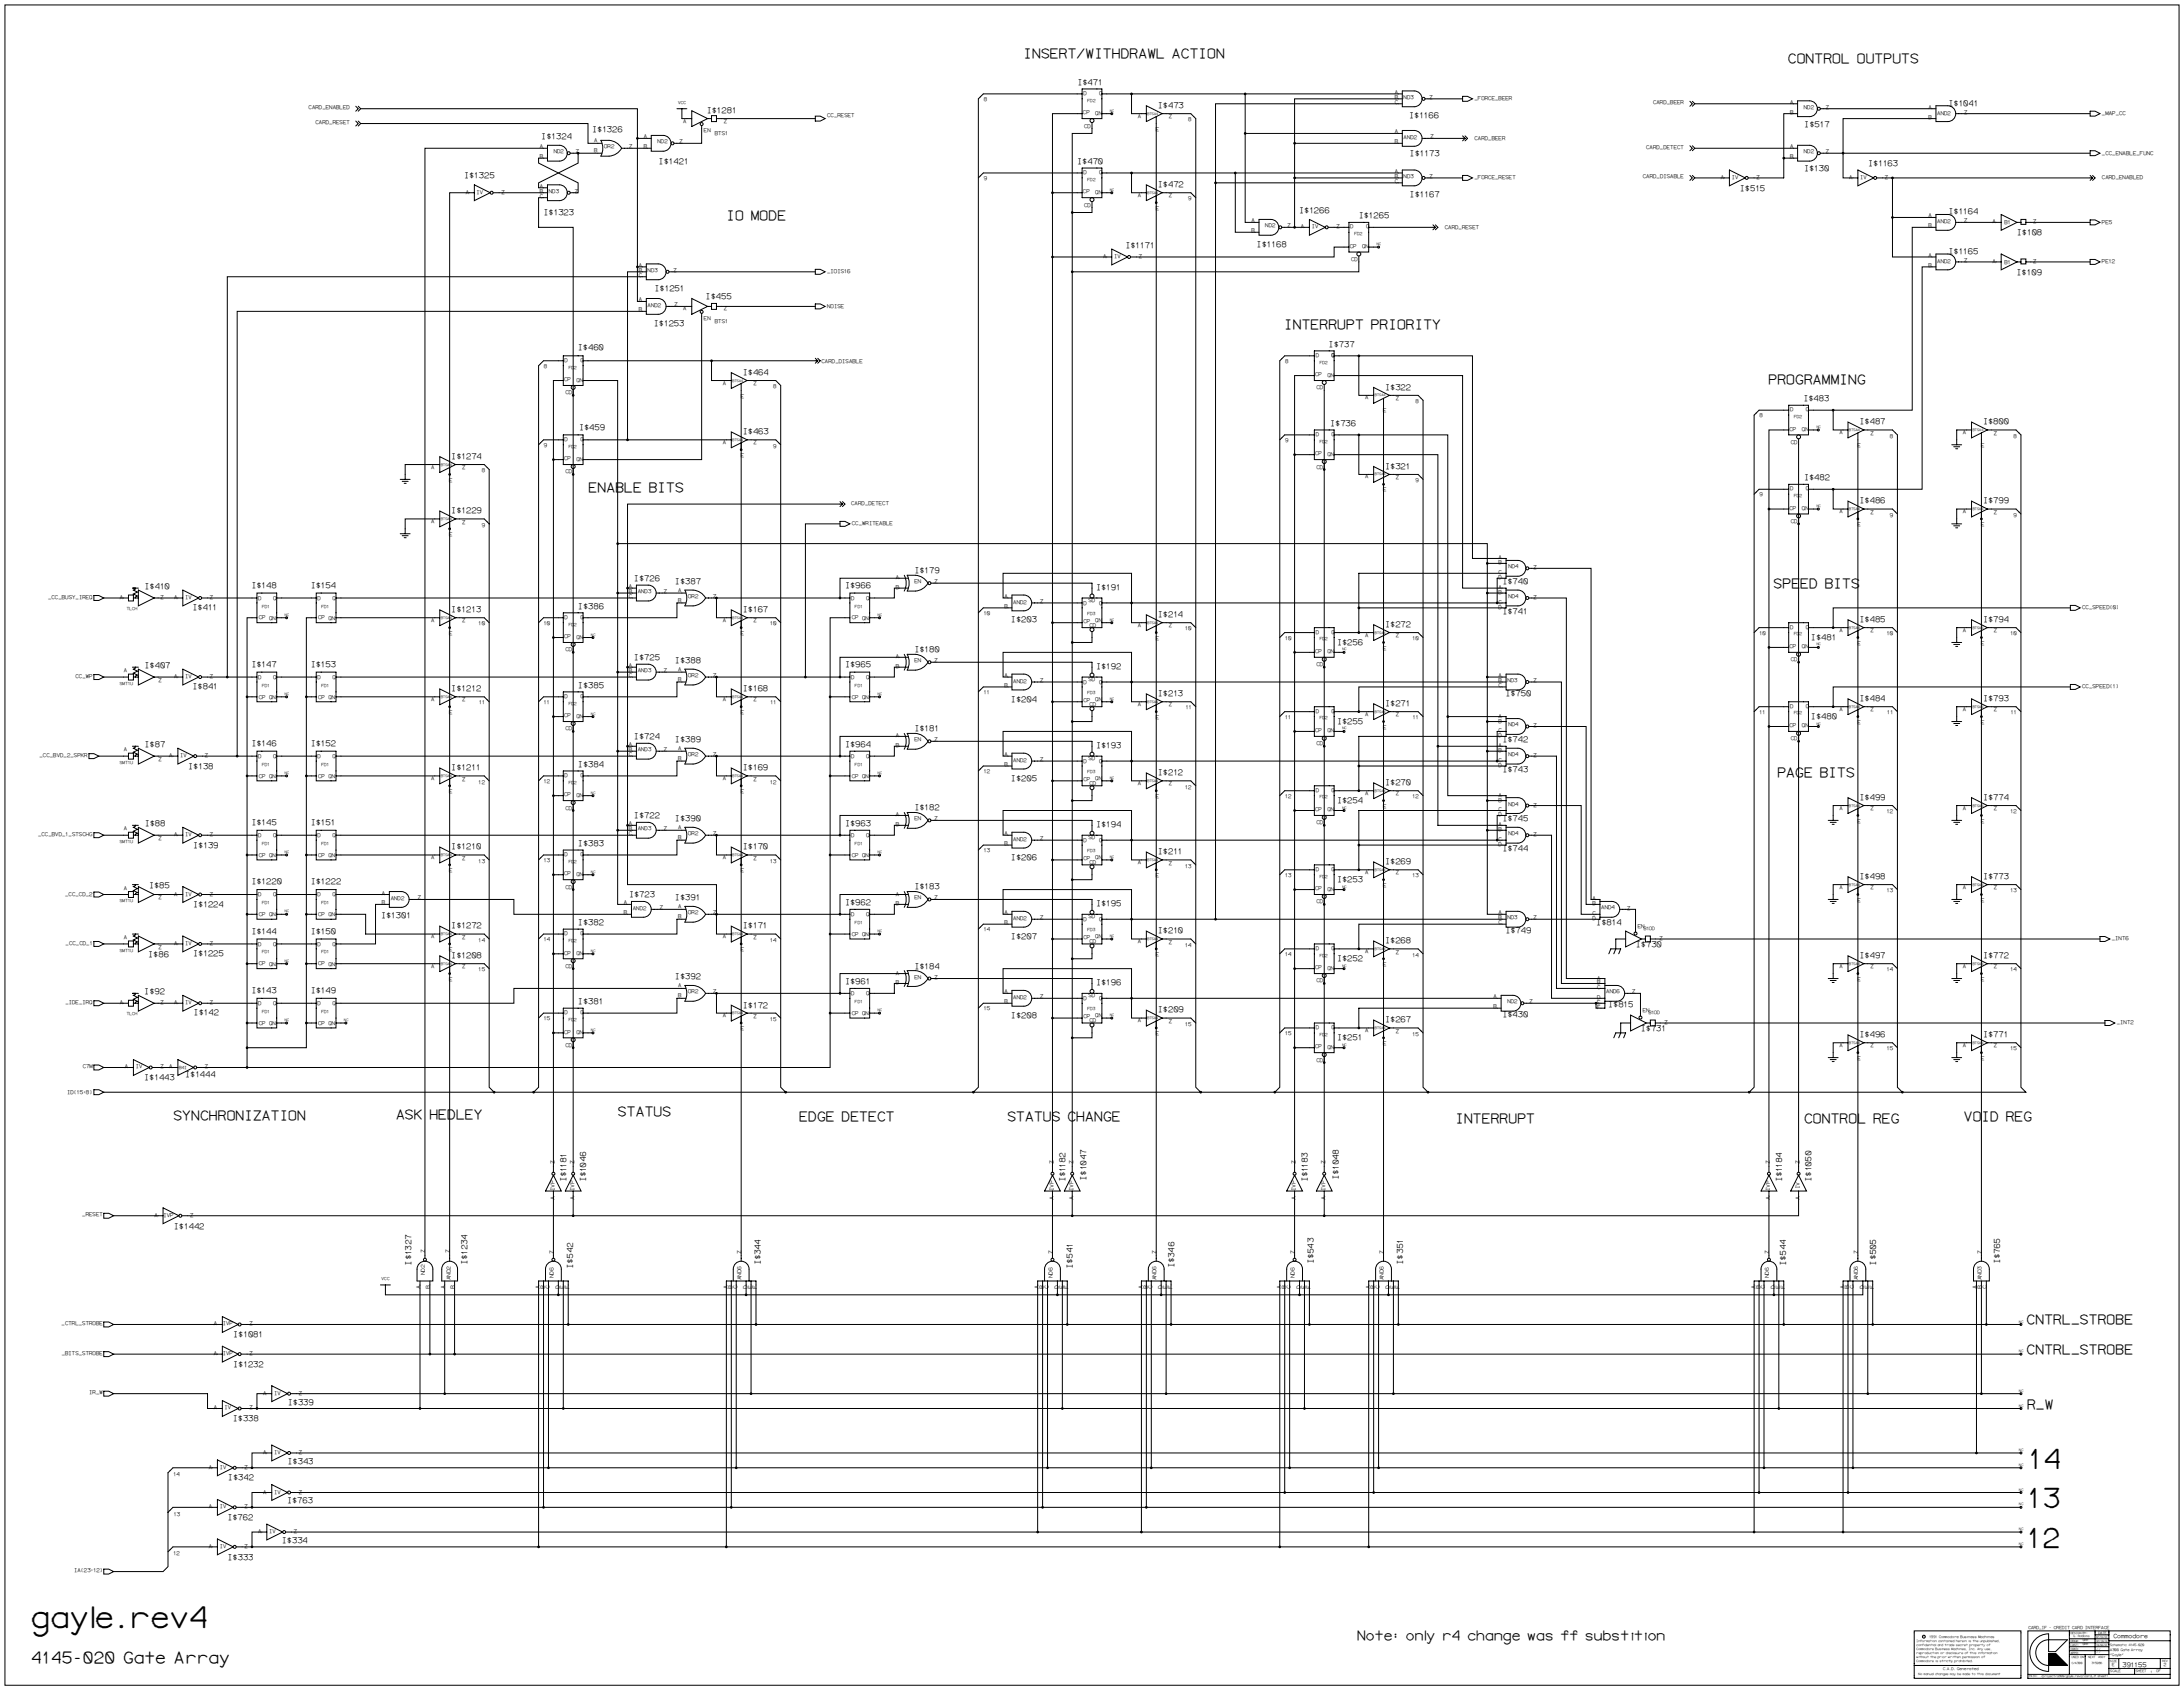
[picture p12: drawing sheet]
<svg xmlns="http://www.w3.org/2000/svg" width="1189mm" height="920mm" viewBox="0 0 1189 920" stroke-linecap="round" stroke-linejoin="round" font-family="sans-serif">
<defs><g id="words">
<text font-size="16.1" x="16" y="886">gayle.rev4</text>
<g font-size="14.9">
<text x="1103" y="799">14</text>
<text x="1103" y="820">13</text>
<text x="1102" y="842">12</text>
</g>
<text font-size="9" x="17" y="905">4145-020 Gate Array</text>
<g font-size="7.5">
<text x="557" y="32">INSERT/WITHDRAWL ACTION</text>
<text x="973" y="34">CONTROL OUTPUTS</text>
<text x="395" y="120">IO MODE</text>
<text x="699" y="179">INTERRUPT PRIORITY</text>
<text x="962" y="209">PROGRAMMING</text>
<text x="320" y="268">ENABLE BITS</text>
<text x="965" y="320">SPEED BITS</text>
<text x="967" y="423">PAGE BITS</text>
<text x="94" y="609">SYNCHRONIZATION</text>
<text x="215" y="609">ASK HEDLEY</text>
<text x="336" y="607">STATUS</text>
<text x="435" y="610">EDGE DETECT</text>
<text x="548" y="610">STATUS CHANGE</text>
<text x="792" y="611">INTERRUPT</text>
<text x="981" y="611">CONTROL REG</text>
<text x="1068" y="610">VOID REG</text>
<text x="1103" y="721">CNTRL_STROBE</text>
<text x="1103" y="737">CNTRL_STROBE</text>
<text x="1103" y="767">R_W</text>
<text x="738" y="892">Note: only r4 change was ff substition</text>
</g>
<g font-size="4.5">
<text x="586" y="46">I$471</text>
<text x="630" y="59">I$473</text>
<text x="1060" y="57">I$1041</text>
<text x="384" y="61">I$1281</text>
<text x="767" y="64">I$1166</text>
<text x="322" y="72">I$1326</text>
<text x="982" y="69">I$517</text>
<text x="294" y="76">I$1324</text>
<text x="358" y="89">I$1421</text>
<text x="586" y="89">I$470</text>
<text x="767" y="85">I$1173</text>
<text x="982" y="93">I$130</text>
<text x="1016" y="90">I$1163</text>
<text x="252" y="97">I$1325</text>
<text x="630" y="102">I$472</text>
<text x="767" y="107">I$1167</text>
<text x="947" y="104">I$515</text>
<text x="296" y="117">I$1323</text>
<text x="707" y="116">I$1266</text>
<text x="739" y="119">I$1265</text>
<text x="1060" y="117">I$1164</text>
<text x="1097" y="128">I$108</text>
<text x="612" y="135">I$1171</text>
<text x="684" y="135">I$1168</text>
<text x="1060" y="138">I$1165</text>
<text x="1097" y="150">I$109</text>
<text x="356" y="158">I$1251</text>
<text x="384" y="163">I$455</text>
<text x="356" y="177">I$1253</text>
<text x="314" y="191">I$460</text>
<text x="723" y="189">I$737</text>
<text x="404" y="204">I$464</text>
<text x="754" y="212">I$322</text>
<text x="981" y="218">I$483</text>
<text x="315" y="234">I$459</text>
<text x="724" y="232">I$736</text>
<text x="1012" y="231">I$487</text>
<text x="1079" y="231">I$800</text>
<text x="404" y="236">I$463</text>
<text x="245" y="250">I$1274</text>
<text x="754" y="255">I$321</text>
<text x="982" y="261">I$482</text>
<text x="1012" y="274">I$486</text>
<text x="1079" y="274">I$799</text>
<text x="245" y="279">I$1229</text>
<text x="497" y="312">I$179</text>
<text x="345" y="316">I$726</text>
<text x="367" y="318">I$387</text>
<text x="817" y="318">I$740</text>
<text x="78" y="320">I$410</text>
<text x="137" y="320">I$148</text>
<text x="169" y="320">I$154</text>
<text x="460" y="320">I$966</text>
<text x="596" y="321">I$191</text>
<text x="105" y="332">I$411</text>
<text x="245" y="333">I$1213</text>
<text x="314" y="331">I$386</text>
<text x="404" y="333">I$167</text>
<text x="630" y="336">I$214</text>
<text x="817" y="334">I$741</text>
<text x="550" y="339">I$203</text>
<text x="754" y="341">I$272</text>
<text x="1012" y="339">I$485</text>
<text x="1079" y="339">I$794</text>
<text x="727" y="351">I$256</text>
<text x="985" y="348">I$481</text>
<text x="345" y="359">I$725</text>
<text x="497" y="355">I$180</text>
<text x="78" y="363">I$407</text>
<text x="137" y="363">I$147</text>
<text x="169" y="363">I$153</text>
<text x="367" y="361">I$388</text>
<text x="460" y="363">I$965</text>
<text x="596" y="364">I$192</text>
<text x="105" y="375">I$841</text>
<text x="245" y="376">I$1212</text>
<text x="314" y="374">I$385</text>
<text x="404" y="376">I$168</text>
<text x="550" y="382">I$204</text>
<text x="630" y="379">I$213</text>
<text x="819" y="379">I$750</text>
<text x="1012" y="382">I$484</text>
<text x="1079" y="382">I$793</text>
<text x="754" y="384">I$271</text>
<text x="727" y="394">I$255</text>
<text x="985" y="391">I$480</text>
<text x="497" y="398">I$181</text>
<text x="78" y="407">I$87</text>
<text x="137" y="406">I$146</text>
<text x="169" y="406">I$152</text>
<text x="345" y="402">I$724</text>
<text x="367" y="404">I$389</text>
<text x="460" y="406">I$964</text>
<text x="596" y="407">I$193</text>
<text x="817" y="404">I$742</text>
<text x="102" y="418">I$138</text>
<text x="245" y="419">I$1211</text>
<text x="314" y="417">I$384</text>
<text x="404" y="419">I$169</text>
<text x="550" y="425">I$205</text>
<text x="630" y="422">I$212</text>
<text x="817" y="420">I$743</text>
<text x="754" y="427">I$270</text>
<text x="727" y="437">I$254</text>
<text x="1012" y="435">I$499</text>
<text x="1079" y="435">I$774</text>
<text x="497" y="441">I$182</text>
<text x="79" y="450">I$88</text>
<text x="137" y="449">I$145</text>
<text x="169" y="449">I$151</text>
<text x="345" y="445">I$722</text>
<text x="367" y="447">I$390</text>
<text x="460" y="449">I$963</text>
<text x="817" y="447">I$745</text>
<text x="596" y="450">I$194</text>
<text x="105" y="461">I$139</text>
<text x="314" y="460">I$383</text>
<text x="245" y="462">I$1210</text>
<text x="404" y="462">I$170</text>
<text x="550" y="468">I$206</text>
<text x="630" y="465">I$211</text>
<text x="817" y="463">I$744</text>
<text x="754" y="470">I$269</text>
<text x="1012" y="478">I$498</text>
<text x="1079" y="478">I$773</text>
<text x="81" y="483">I$85</text>
<text x="137" y="481">I$1220</text>
<text x="169" y="481">I$1222</text>
<text x="497" y="484">I$183</text>
<text x="727" y="480">I$253</text>
<text x="342" y="488">I$723</text>
<text x="367" y="490">I$391</text>
<text x="105" y="494">I$1224</text>
<text x="460" y="492">I$962</text>
<text x="596" y="493">I$195</text>
<text x="207" y="499">I$1301</text>
<text x="314" y="503">I$382</text>
<text x="869" y="503">I$814</text>
<text x="137" y="508">I$144</text>
<text x="169" y="508">I$150</text>
<text x="245" y="505">I$1272</text>
<text x="404" y="505">I$171</text>
<text x="630" y="508">I$210</text>
<text x="819" y="508">I$749</text>
<text x="550" y="511">I$207</text>
<text x="754" y="513">I$268</text>
<text x="890" y="515">I$730</text>
<text x="80" y="521">I$86</text>
<text x="105" y="520">I$1225</text>
<text x="245" y="521">I$1208</text>
<text x="1012" y="521">I$497</text>
<text x="1079" y="521">I$772</text>
<text x="497" y="527">I$184</text>
<text x="727" y="523">I$252</text>
<text x="367" y="533">I$392</text>
<text x="460" y="535">I$961</text>
<text x="596" y="536">I$196</text>
<text x="78" y="541">I$92</text>
<text x="137" y="540">I$143</text>
<text x="169" y="540">I$149</text>
<text x="314" y="546">I$381</text>
<text x="404" y="548">I$172</text>
<text x="630" y="551">I$209</text>
<text x="875" y="548">I$815</text>
<text x="105" y="553">I$142</text>
<text x="550" y="554">I$208</text>
<text x="754" y="556">I$267</text>
<text x="817" y="553">I$430</text>
<text x="893" y="561">I$731</text>
<text x="727" y="566">I$251</text>
<text x="1012" y="564">I$496</text>
<text x="1079" y="564">I$771</text>
<text x="78" y="588">I$1443</text>
<text x="101" y="586">I$1444</text>
<text x="308" y="643" transform="rotate(-90 308 643)">I$1181</text>
<text x="319" y="643" transform="rotate(-90 319 643)">I$1046</text>
<text x="580" y="643" transform="rotate(-90 580 643)">I$1182</text>
<text x="591" y="642" transform="rotate(-90 591 642)">I$1047</text>
<text x="711" y="643" transform="rotate(-90 711 643)">I$1183</text>
<text x="728" y="642" transform="rotate(-90 728 642)">I$1048</text>
<text x="970" y="643" transform="rotate(-90 970 643)">I$1184</text>
<text x="986" y="643" transform="rotate(-90 986 643)">I$1050</text>
<text x="94" y="669">I$1442</text>
<text x="224" y="689" transform="rotate(-90 224 689)">I$1327</text>
<text x="254" y="689" transform="rotate(-90 254 689)">I$1234</text>
<text x="414" y="689" transform="rotate(-90 414 689)">I$344</text>
<text x="715" y="688" transform="rotate(-90 715 688)">I$543</text>
<text x="763" y="688" transform="rotate(-90 763 688)">I$351</text>
<text x="972" y="689" transform="rotate(-90 972 689)">I$544</text>
<text x="1021" y="689" transform="rotate(-90 1021 689)">I$505</text>
<text x="1088" y="688" transform="rotate(-90 1088 688)">I$765</text>
<text x="312" y="690" transform="rotate(-90 312 690)">I$542</text>
<text x="584" y="690" transform="rotate(-90 584 690)">I$541</text>
<text x="639" y="690" transform="rotate(-90 639 690)">I$346</text>
<text x="127" y="728">I$1081</text>
<text x="127" y="744">I$1232</text>
<text x="156" y="764">I$339</text>
<text x="127" y="773">I$338</text>
<text x="156" y="797">I$343</text>
<text x="124" y="805">I$342</text>
<text x="156" y="818">I$763</text>
<text x="124" y="827">I$762</text>
<text x="153" y="840">I$334</text>
<text x="124" y="849">I$333</text>
</g>
<text font-size="3.6" x="1155" y="907">391155</text>
<text font-size="3.3" x="1150" y="891">Commodore</text>
<g font-size="3">
<text x="589" y="52">D</text>
<text x="598" y="52">Q</text>
<text x="759" y="51">A</text>
<text x="759" y="54">B</text>
<text x="764" y="54">ND3</text>
<text x="778" y="54">Z</text>
<text x="168" y="59">CARD_ENABLED</text>
<text x="535" y="55">8</text>
<text x="759" y="56">C</text>
<text x="802" y="55">_FORCE_BEER</text>
<text x="899" y="57">CARD_BEER</text>
<text x="974" y="56">A</text>
<text x="981" y="59">ND2</text>
<text x="993" y="59">Z</text>
<text x="1049" y="59">A</text>
<text x="450" y="64">CC_RESET</text>
<text x="589" y="62">CP</text>
<text x="596" y="62">QN</text>
<text x="619" y="64">A</text>
<text x="636" y="64">Z</text>
<text x="974" y="62">B</text>
<text x="1049" y="65">B</text>
<text x="1054" y="62">AND2</text>
<text x="1069" y="62">Z</text>
<text x="1144" y="63">_MAP_CC</text>
<text x="172" y="68">CARD_RESET</text>
<text x="372" y="67">A</text>
<text x="394" y="67">Z</text>
<text x="590" y="69">CD</text>
<text x="629" y="71">E</text>
<text x="646" y="66">8</text>
<text x="323" y="77">A</text>
<text x="350" y="75">A</text>
<text x="358" y="78">ND2</text>
<text x="370" y="78">Z</text>
<text x="383" y="72">EN</text>
<text x="389" y="74">BTS1</text>
<text x="759" y="73">A</text>
<text x="759" y="78">B</text>
<text x="764" y="76">AND2</text>
<text x="778" y="75">Z</text>
<text x="802" y="76">CARD_BEER</text>
<text x="294" y="81">A</text>
<text x="301" y="83">ND2</text>
<text x="313" y="83">Z</text>
<text x="323" y="83">B</text>
<text x="329" y="81">OR2</text>
<text x="342" y="81">Z</text>
<text x="350" y="81">B</text>
<text x="896" y="81">CARD_DETECT</text>
<text x="974" y="81">A</text>
<text x="981" y="83">ND2</text>
<text x="993" y="83">Z</text>
<text x="294" y="86">B</text>
<text x="974" y="86">B</text>
<text x="1144" y="84">_CC_ENABLE_FUNC</text>
<text x="589" y="95">D</text>
<text x="598" y="95">Q</text>
<text x="759" y="94">A</text>
<text x="535" y="98">9</text>
<text x="759" y="97">B</text>
<text x="759" y="100">C</text>
<text x="764" y="97">ND3</text>
<text x="778" y="97">Z</text>
<text x="802" y="98">_FORCE_RESET</text>
<text x="894" y="97">CARD_DISABLE</text>
<text x="936" y="97">A</text>
<text x="942" y="97">IV</text>
<text x="956" y="97">Z</text>
<text x="1006" y="97">A</text>
<text x="1012" y="97">IV</text>
<text x="1026" y="97">Z</text>
<text x="1144" y="98">CARD_ENABLED</text>
<text x="253" y="105">A</text>
<text x="259" y="105">IV</text>
<text x="273" y="105">Z</text>
<text x="294" y="105">B</text>
<text x="294" y="108">C</text>
<text x="294" y="102">A</text>
<text x="298" y="105">ND3</text>
<text x="313" y="105">Z</text>
<text x="589" y="105">CP</text>
<text x="596" y="105">QN</text>
<text x="619" y="107">A</text>
<text x="636" y="107">Z</text>
<text x="590" y="112">CD</text>
<text x="646" y="109">9</text>
<text x="629" y="114">E</text>
<text x="1049" y="118">A</text>
<text x="681" y="121">A</text>
<text x="688" y="124">ND2</text>
<text x="700" y="124">Z</text>
<text x="708" y="124">A</text>
<text x="714" y="124">IV</text>
<text x="727" y="124">Z</text>
<text x="735" y="124">D</text>
<text x="743" y="124">Q</text>
<text x="786" y="124">CARD_RESET</text>
<text x="1049" y="124">B</text>
<text x="1054" y="122">AND2</text>
<text x="1069" y="121">Z</text>
<text x="1084" y="122">A</text>
<text x="1091" y="122">B1</text>
<text x="1106" y="122">Z</text>
<text x="1144" y="122">PE5</text>
<text x="681" y="126">B</text>
<text x="734" y="135">CP</text>
<text x="741" y="135">QN</text>
<text x="600" y="140">A</text>
<text x="606" y="140">IV</text>
<text x="620" y="140">Z</text>
<text x="735" y="142">CD</text>
<text x="1049" y="140">A</text>
<text x="1054" y="143">AND2</text>
<text x="1069" y="143">Z</text>
<text x="1084" y="143">A</text>
<text x="1091" y="144">B1</text>
<text x="1106" y="143">Z</text>
<text x="1144" y="143">PE12</text>
<text x="347" y="145">A</text>
<text x="347" y="148">B</text>
<text x="352" y="148">ND3</text>
<text x="366" y="148">Z</text>
<text x="450" y="149">_IOIS16</text>
<text x="1049" y="145">B</text>
<text x="347" y="151">C</text>
<text x="347" y="164">A</text>
<text x="352" y="167">AND2</text>
<text x="367" y="167">Z</text>
<text x="450" y="167">NOISE</text>
<text x="347" y="169">B</text>
<text x="372" y="169">A</text>
<text x="394" y="169">Z</text>
<text x="383" y="174">EN</text>
<text x="389" y="176">BTS1</text>
<text x="307" y="197">D</text>
<text x="316" y="197">Q</text>
<text x="447" y="197">CARD_DISABLE</text>
<text x="699" y="197">8</text>
<text x="716" y="194">D</text>
<text x="724" y="194">Q</text>
<text x="296" y="200">8</text>
<text x="307" y="207">CP</text>
<text x="314" y="208">QN</text>
<text x="393" y="209">A</text>
<text x="410" y="210">Z</text>
<text x="716" y="205">CP</text>
<text x="722" y="205">QN</text>
<text x="307" y="215">CD</text>
<text x="421" y="211">8</text>
<text x="716" y="212">CD</text>
<text x="403" y="216">E</text>
<text x="743" y="217">A</text>
<text x="759" y="218">Z</text>
<text x="770" y="219">8</text>
<text x="753" y="224">E</text>
<text x="957" y="227">8</text>
<text x="974" y="224">D</text>
<text x="983" y="224">Q</text>
<text x="307" y="240">D</text>
<text x="316" y="240">Q</text>
<text x="716" y="237">D</text>
<text x="724" y="237">Q</text>
<text x="974" y="234">CP</text>
<text x="980" y="235">QN</text>
<text x="1001" y="236">A</text>
<text x="1018" y="236">Z</text>
<text x="1028" y="238">8</text>
<text x="1068" y="236">A</text>
<text x="1085" y="236">Z</text>
<text x="1096" y="238">8</text>
<text x="296" y="243">9</text>
<text x="393" y="242">A</text>
<text x="410" y="242">Z</text>
<text x="421" y="244">9</text>
<text x="699" y="240">9</text>
<text x="974" y="242">CD</text>
<text x="1011" y="243">E</text>
<text x="1078" y="243">E</text>
<text x="307" y="251">CP</text>
<text x="314" y="251">QN</text>
<text x="403" y="249">E</text>
<text x="716" y="248">CP</text>
<text x="722" y="248">QN</text>
<text x="234" y="255">A</text>
<text x="251" y="255">Z</text>
<text x="262" y="257">8</text>
<text x="307" y="258">CD</text>
<text x="716" y="255">CD</text>
<text x="244" y="262">E</text>
<text x="743" y="260">A</text>
<text x="759" y="261">Z</text>
<text x="770" y="262">9</text>
<text x="753" y="267">E</text>
<text x="974" y="267">D</text>
<text x="983" y="267">Q</text>
<text x="463" y="275">CARD_DETECT</text>
<text x="957" y="270">9</text>
<text x="974" y="277">CP</text>
<text x="980" y="278">QN</text>
<text x="1001" y="279">A</text>
<text x="1018" y="280">Z</text>
<text x="1028" y="281">9</text>
<text x="1068" y="279">A</text>
<text x="1085" y="280">Z</text>
<text x="1096" y="281">9</text>
<text x="234" y="285">A</text>
<text x="251" y="285">Z</text>
<text x="262" y="287">9</text>
<text x="463" y="286">CC_WRITEABLE</text>
<text x="974" y="285">CD</text>
<text x="1011" y="286">E</text>
<text x="1078" y="286">E</text>
<text x="244" y="292">E</text>
<text x="815" y="304">A</text>
<text x="815" y="307">B</text>
<text x="821" y="309">ND4</text>
<text x="834" y="310">Z</text>
<text x="487" y="315">A</text>
<text x="497" y="317">EN</text>
<text x="508" y="317">Z</text>
<text x="815" y="315">D</text>
<text x="815" y="313">C</text>
<text x="342" y="320">A</text>
<text x="342" y="323">B</text>
<text x="347" y="323">AND3</text>
<text x="361" y="323">Z</text>
<text x="369" y="322">A</text>
<text x="487" y="321">B</text>
<text x="815" y="321">A</text>
<text x="815" y="323">B</text>
<text x="26" y="326">_CC_BUSY_IREQ</text>
<text x="65" y="326">A</text>
<text x="87" y="326">Z</text>
<text x="95" y="326">A</text>
<text x="101" y="326">IV</text>
<text x="114" y="326">Z</text>
<text x="140" y="327">D</text>
<text x="148" y="327">Q</text>
<text x="173" y="327">D</text>
<text x="181" y="327">Q</text>
<text x="342" y="325">C</text>
<text x="369" y="328">B</text>
<text x="374" y="325">OR2</text>
<text x="388" y="325">Z</text>
<text x="463" y="327">D</text>
<text x="471" y="327">Q</text>
<text x="546" y="325">A</text>
<text x="551" y="329">AND2</text>
<text x="566" y="328">Z</text>
<text x="589" y="329">D</text>
<text x="592" y="328">SD</text>
<text x="598" y="329">Q</text>
<text x="815" y="329">C</text>
<text x="821" y="325">ND4</text>
<text x="834" y="326">Z</text>
<text x="535" y="335">10</text>
<text x="546" y="331">B</text>
<text x="815" y="331">D</text>
<text x="1133" y="332">CC_SPEED(0)</text>
<text x="141" y="337">CP QN</text>
<text x="173" y="337">CP QN</text>
<text x="234" y="338">A</text>
<text x="251" y="339">Z</text>
<text x="260" y="340">10</text>
<text x="296" y="340">10</text>
<text x="307" y="337">D</text>
<text x="316" y="337">Q</text>
<text x="393" y="338">A</text>
<text x="410" y="339">Z</text>
<text x="419" y="340">10</text>
<text x="463" y="337">CP QN</text>
<text x="589" y="339">CP</text>
<text x="593" y="341">CD</text>
<text x="596" y="338">QN</text>
<text x="619" y="341">A</text>
<text x="636" y="341">Z</text>
<text x="244" y="345">E</text>
<text x="307" y="347">CP</text>
<text x="314" y="347">QN</text>
<text x="403" y="345">E</text>
<text x="645" y="343">10</text>
<text x="716" y="345">D</text>
<text x="724" y="345">Q</text>
<text x="743" y="346">A</text>
<text x="759" y="347">Z</text>
<text x="957" y="345">10</text>
<text x="974" y="342">D</text>
<text x="983" y="342">Q</text>
<text x="1001" y="344">A</text>
<text x="1018" y="344">Z</text>
<text x="1027" y="346">10</text>
<text x="1068" y="344">A</text>
<text x="1085" y="344">Z</text>
<text x="1094" y="346">10</text>
<text x="629" y="348">E</text>
<text x="699" y="348">10</text>
<text x="753" y="353">E</text>
<text x="769" y="348">10</text>
<text x="974" y="353">CP</text>
<text x="980" y="353">QN</text>
<text x="1011" y="351">E</text>
<text x="1078" y="351">E</text>
<text x="307" y="354">CD</text>
<text x="487" y="358">A</text>
<text x="716" y="355">CP</text>
<text x="722" y="356">QN</text>
<text x="974" y="360">CD</text>
<text x="67" y="366">A</text>
<text x="342" y="363">A</text>
<text x="342" y="366">B</text>
<text x="347" y="366">AND3</text>
<text x="361" y="366">Z</text>
<text x="369" y="365">A</text>
<text x="487" y="364">B</text>
<text x="497" y="360">EN</text>
<text x="508" y="360">Z</text>
<text x="716" y="363">CD</text>
<text x="41" y="369">CC_WP</text>
<text x="86" y="371">Z</text>
<text x="95" y="369">A</text>
<text x="101" y="369">IV</text>
<text x="114" y="369">Z</text>
<text x="140" y="370">D</text>
<text x="148" y="370">Q</text>
<text x="173" y="370">D</text>
<text x="181" y="370">Q</text>
<text x="342" y="368">C</text>
<text x="369" y="371">B</text>
<text x="374" y="368">OR2</text>
<text x="388" y="368">Z</text>
<text x="463" y="370">D</text>
<text x="471" y="370">Q</text>
<text x="546" y="368">A</text>
<text x="551" y="372">AND2</text>
<text x="566" y="371">Z</text>
<text x="592" y="371">SD</text>
<text x="815" y="371">B</text>
<text x="815" y="368">A</text>
<text x="820" y="371">ND3</text>
<text x="834" y="371">Z</text>
<text x="535" y="378">11</text>
<text x="546" y="374">B</text>
<text x="589" y="372">D</text>
<text x="598" y="372">Q</text>
<text x="815" y="374">C</text>
<text x="1133" y="375">CC_SPEED(1)</text>
<text x="141" y="380">CP QN</text>
<text x="173" y="380">CP QN</text>
<text x="234" y="381">A</text>
<text x="251" y="382">Z</text>
<text x="261" y="383">11</text>
<text x="296" y="383">11</text>
<text x="307" y="380">D</text>
<text x="316" y="380">Q</text>
<text x="393" y="381">A</text>
<text x="410" y="382">Z</text>
<text x="419" y="383">11</text>
<text x="463" y="380">CP QN</text>
<text x="589" y="382">CP</text>
<text x="596" y="381">QN</text>
<text x="244" y="388">E</text>
<text x="403" y="388">E</text>
<text x="593" y="384">CD</text>
<text x="619" y="384">A</text>
<text x="636" y="384">Z</text>
<text x="645" y="386">11</text>
<text x="716" y="388">D</text>
<text x="724" y="388">Q</text>
<text x="743" y="389">A</text>
<text x="759" y="390">Z</text>
<text x="957" y="388">11</text>
<text x="974" y="385">D</text>
<text x="983" y="385">Q</text>
<text x="1001" y="387">A</text>
<text x="1018" y="387">Z</text>
<text x="1027" y="389">11</text>
<text x="1068" y="387">A</text>
<text x="1085" y="387">Z</text>
<text x="1094" y="389">11</text>
<text x="307" y="390">CP</text>
<text x="314" y="391">QN</text>
<text x="629" y="391">E</text>
<text x="699" y="391">11</text>
<text x="769" y="391">11</text>
<text x="815" y="391">A</text>
<text x="815" y="393">B</text>
<text x="821" y="395">ND4</text>
<text x="834" y="396">Z</text>
<text x="974" y="396">CP</text>
<text x="980" y="396">QN</text>
<text x="1011" y="394">E</text>
<text x="1078" y="394">E</text>
<text x="307" y="398">CD</text>
<text x="487" y="401">A</text>
<text x="716" y="398">CP</text>
<text x="722" y="399">QN</text>
<text x="753" y="397">E</text>
<text x="815" y="401">D</text>
<text x="815" y="399">C</text>
<text x="342" y="406">A</text>
<text x="487" y="407">B</text>
<text x="497" y="403">EN</text>
<text x="508" y="403">Z</text>
<text x="716" y="406">CD</text>
<text x="815" y="407">A</text>
<text x="974" y="403">CD</text>
<text x="21" y="412">_CC_BVD_2_SPKR</text>
<text x="67" y="409">A</text>
<text x="92" y="412">A</text>
<text x="98" y="412">IV</text>
<text x="111" y="412">Z</text>
<text x="140" y="413">D</text>
<text x="148" y="413">Q</text>
<text x="173" y="413">D</text>
<text x="181" y="413">Q</text>
<text x="342" y="411">C</text>
<text x="342" y="409">B</text>
<text x="347" y="409">AND3</text>
<text x="361" y="409">Z</text>
<text x="369" y="408">A</text>
<text x="369" y="414">B</text>
<text x="374" y="411">OR2</text>
<text x="388" y="411">Z</text>
<text x="463" y="413">D</text>
<text x="471" y="413">Q</text>
<text x="546" y="411">A</text>
<text x="592" y="414">SD</text>
<text x="815" y="409">B</text>
<text x="821" y="411">ND4</text>
<text x="834" y="412">Z</text>
<text x="86" y="414">Z</text>
<text x="546" y="417">B</text>
<text x="551" y="415">AND2</text>
<text x="566" y="414">Z</text>
<text x="589" y="415">D</text>
<text x="598" y="415">Q</text>
<text x="815" y="417">D</text>
<text x="815" y="415">C</text>
<text x="141" y="423">CP QN</text>
<text x="173" y="423">CP QN</text>
<text x="234" y="424">A</text>
<text x="251" y="425">Z</text>
<text x="307" y="423">D</text>
<text x="316" y="423">Q</text>
<text x="393" y="424">A</text>
<text x="410" y="425">Z</text>
<text x="463" y="423">CP QN</text>
<text x="535" y="421">12</text>
<text x="589" y="425">CP</text>
<text x="596" y="424">QN</text>
<text x="244" y="431">E</text>
<text x="260" y="426">12</text>
<text x="296" y="426">12</text>
<text x="403" y="431">E</text>
<text x="419" y="426">12</text>
<text x="593" y="427">CD</text>
<text x="619" y="427">A</text>
<text x="636" y="427">Z</text>
<text x="645" y="429">12</text>
<text x="716" y="431">D</text>
<text x="724" y="431">Q</text>
<text x="307" y="433">CP</text>
<text x="314" y="434">QN</text>
<text x="629" y="434">E</text>
<text x="699" y="434">12</text>
<text x="743" y="432">A</text>
<text x="759" y="433">Z</text>
<text x="769" y="434">12</text>
<text x="815" y="434">A</text>
<text x="815" y="436">B</text>
<text x="307" y="441">CD</text>
<text x="716" y="441">CP</text>
<text x="722" y="442">QN</text>
<text x="753" y="440">E</text>
<text x="815" y="442">C</text>
<text x="821" y="438">ND4</text>
<text x="834" y="439">Z</text>
<text x="1001" y="441">A</text>
<text x="1018" y="441">Z</text>
<text x="1027" y="443">12</text>
<text x="1068" y="441">A</text>
<text x="1085" y="441">Z</text>
<text x="1094" y="443">12</text>
<text x="342" y="449">A</text>
<text x="487" y="444">A</text>
<text x="487" y="450">B</text>
<text x="497" y="446">EN</text>
<text x="508" y="446">Z</text>
<text x="716" y="449">CD</text>
<text x="815" y="444">D</text>
<text x="815" y="450">A</text>
<text x="1011" y="448">E</text>
<text x="1078" y="448">E</text>
<text x="21" y="455">_CC_BVD_1_STSCHG</text>
<text x="67" y="452">A</text>
<text x="95" y="455">A</text>
<text x="101" y="455">IV</text>
<text x="114" y="455">Z</text>
<text x="140" y="456">D</text>
<text x="148" y="456">Q</text>
<text x="173" y="456">D</text>
<text x="181" y="456">Q</text>
<text x="342" y="455">C</text>
<text x="342" y="452">B</text>
<text x="347" y="452">AND3</text>
<text x="361" y="452">Z</text>
<text x="369" y="451">A</text>
<text x="374" y="455">OR2</text>
<text x="388" y="455">Z</text>
<text x="463" y="456">D</text>
<text x="471" y="456">Q</text>
<text x="546" y="455">A</text>
<text x="815" y="452">B</text>
<text x="821" y="455">ND4</text>
<text x="834" y="455">Z</text>
<text x="86" y="457">Z</text>
<text x="369" y="457">B</text>
<text x="546" y="460">B</text>
<text x="551" y="458">AND2</text>
<text x="566" y="457">Z</text>
<text x="589" y="458">D</text>
<text x="592" y="457">SD</text>
<text x="598" y="458">Q</text>
<text x="815" y="458">C</text>
<text x="815" y="460">D</text>
<text x="141" y="466">CP QN</text>
<text x="173" y="466">CP QN</text>
<text x="234" y="467">A</text>
<text x="251" y="468">Z</text>
<text x="307" y="466">D</text>
<text x="316" y="466">Q</text>
<text x="393" y="467">A</text>
<text x="410" y="468">Z</text>
<text x="463" y="466">CP QN</text>
<text x="535" y="464">13</text>
<text x="589" y="468">CP</text>
<text x="596" y="467">QN</text>
<text x="260" y="469">13</text>
<text x="296" y="469">13</text>
<text x="419" y="469">13</text>
<text x="593" y="470">CD</text>
<text x="619" y="470">A</text>
<text x="636" y="470">Z</text>
<text x="645" y="472">13</text>
<text x="716" y="474">D</text>
<text x="724" y="474">Q</text>
<text x="244" y="475">E</text>
<text x="307" y="476">CP</text>
<text x="314" y="477">QN</text>
<text x="403" y="475">E</text>
<text x="629" y="477">E</text>
<text x="699" y="477">13</text>
<text x="743" y="476">A</text>
<text x="759" y="476">Z</text>
<text x="769" y="478">13</text>
<text x="67" y="484">A</text>
<text x="307" y="484">CD</text>
<text x="716" y="485">CP</text>
<text x="722" y="485">QN</text>
<text x="753" y="483">E</text>
<text x="1001" y="484">A</text>
<text x="1018" y="484">Z</text>
<text x="1027" y="486">13</text>
<text x="1068" y="484">A</text>
<text x="1085" y="484">Z</text>
<text x="1094" y="486">13</text>
<text x="35" y="487">_CC_CD_2</text>
<text x="86" y="489">Z</text>
<text x="95" y="487">A</text>
<text x="101" y="487">IV</text>
<text x="114" y="487">Z</text>
<text x="140" y="488">D</text>
<text x="148" y="488">Q</text>
<text x="173" y="488">D</text>
<text x="181" y="488">Q</text>
<text x="208" y="487">A</text>
<text x="212" y="490">AND2</text>
<text x="227" y="489">Z</text>
<text x="487" y="487">A</text>
<text x="497" y="489">EN</text>
<text x="508" y="489">Z</text>
<text x="716" y="492">CD</text>
<text x="866" y="490">A</text>
<text x="1011" y="491">E</text>
<text x="1078" y="491">E</text>
<text x="208" y="492">B</text>
<text x="339" y="498">B</text>
<text x="339" y="492">A</text>
<text x="344" y="495">AND2</text>
<text x="359" y="495">Z</text>
<text x="369" y="494">A</text>
<text x="374" y="498">OR2</text>
<text x="388" y="498">Z</text>
<text x="487" y="493">B</text>
<text x="546" y="498">A</text>
<text x="815" y="498">A</text>
<text x="866" y="493">B</text>
<text x="871" y="495">AND4</text>
<text x="885" y="495">Z</text>
<text x="141" y="498">CP QN</text>
<text x="173" y="498">CP QN</text>
<text x="369" y="500">B</text>
<text x="463" y="499">D</text>
<text x="471" y="499">Q</text>
<text x="546" y="503">B</text>
<text x="551" y="501">AND2</text>
<text x="566" y="500">Z</text>
<text x="589" y="501">D</text>
<text x="592" y="500">SD</text>
<text x="598" y="501">Q</text>
<text x="815" y="503">C</text>
<text x="815" y="500">B</text>
<text x="820" y="500">ND3</text>
<text x="834" y="500">Z</text>
<text x="866" y="501">D</text>
<text x="866" y="498">C</text>
<text x="307" y="509">D</text>
<text x="316" y="509">Q</text>
<text x="463" y="509">CP QN</text>
<text x="535" y="507">14</text>
<text x="891" y="505">EN</text>
<text x="36" y="514">_CC_CD_1</text>
<text x="67" y="511">A</text>
<text x="95" y="514">A</text>
<text x="101" y="514">IV</text>
<text x="114" y="514">Z</text>
<text x="140" y="515">D</text>
<text x="148" y="515">Q</text>
<text x="173" y="515">D</text>
<text x="181" y="515">Q</text>
<text x="234" y="510">A</text>
<text x="251" y="511">Z</text>
<text x="260" y="512">14</text>
<text x="296" y="512">14</text>
<text x="393" y="510">A</text>
<text x="410" y="511">Z</text>
<text x="419" y="512">14</text>
<text x="589" y="511">CP</text>
<text x="593" y="513">CD</text>
<text x="596" y="510">QN</text>
<text x="619" y="513">A</text>
<text x="636" y="514">Z</text>
<text x="645" y="515">14</text>
<text x="903" y="512">Z</text>
<text x="1149" y="512">_INT6</text>
<text x="86" y="516">Z</text>
<text x="244" y="518">E</text>
<text x="307" y="519">CP</text>
<text x="314" y="520">QN</text>
<text x="403" y="518">E</text>
<text x="629" y="520">E</text>
<text x="699" y="520">14</text>
<text x="716" y="517">D</text>
<text x="724" y="517">Q</text>
<text x="743" y="519">A</text>
<text x="759" y="519">Z</text>
<text x="769" y="521">14</text>
<text x="141" y="525">CP QN</text>
<text x="173" y="525">CP QN</text>
<text x="234" y="527">A</text>
<text x="251" y="527">Z</text>
<text x="307" y="527">CD</text>
<text x="716" y="528">CP</text>
<text x="722" y="528">QN</text>
<text x="753" y="526">E</text>
<text x="1001" y="527">A</text>
<text x="1018" y="527">Z</text>
<text x="1068" y="527">A</text>
<text x="1085" y="527">Z</text>
<text x="244" y="534">E</text>
<text x="260" y="529">15</text>
<text x="487" y="530">A</text>
<text x="497" y="533">EN</text>
<text x="508" y="533">Z</text>
<text x="869" y="533">A</text>
<text x="1011" y="534">E</text>
<text x="1027" y="529">14</text>
<text x="1078" y="534">E</text>
<text x="1094" y="529">14</text>
<text x="369" y="537">A</text>
<text x="487" y="536">B</text>
<text x="716" y="535">CD</text>
<text x="869" y="538">C</text>
<text x="869" y="536">B</text>
<text x="369" y="543">B</text>
<text x="374" y="541">OR2</text>
<text x="388" y="541">Z</text>
<text x="463" y="542">D</text>
<text x="471" y="542">Q</text>
<text x="546" y="541">A</text>
<text x="546" y="546">B</text>
<text x="551" y="544">AND2</text>
<text x="566" y="543">Z</text>
<text x="589" y="544">D</text>
<text x="592" y="543">SD</text>
<text x="598" y="544">Q</text>
<text x="813" y="543">A</text>
<text x="820" y="546">ND2</text>
<text x="832" y="546">Z</text>
<text x="869" y="544">D</text>
<text x="874" y="541">AND6</text>
<text x="888" y="541">Z</text>
<text x="35" y="547">_IDE_IRQ</text>
<text x="65" y="546">A</text>
<text x="87" y="546">Z</text>
<text x="95" y="547">A</text>
<text x="101" y="546">IV</text>
<text x="114" y="546">Z</text>
<text x="140" y="547">D</text>
<text x="148" y="547">Q</text>
<text x="173" y="547">D</text>
<text x="181" y="547">Q</text>
<text x="307" y="552">D</text>
<text x="316" y="552">Q</text>
<text x="535" y="550">15</text>
<text x="813" y="549">B</text>
<text x="869" y="547">E</text>
<text x="869" y="549">F</text>
<text x="894" y="551">EN</text>
<text x="141" y="558">CP QN</text>
<text x="173" y="558">CP QN</text>
<text x="296" y="555">15</text>
<text x="393" y="553">A</text>
<text x="410" y="554">Z</text>
<text x="419" y="556">15</text>
<text x="463" y="552">CP QN</text>
<text x="589" y="554">CP</text>
<text x="593" y="556">CD</text>
<text x="596" y="553">QN</text>
<text x="619" y="556">A</text>
<text x="636" y="557">Z</text>
<text x="906" y="557">Z</text>
<text x="1152" y="557">_INT2</text>
<text x="307" y="563">CP</text>
<text x="314" y="563">QN</text>
<text x="403" y="561">E</text>
<text x="629" y="563">E</text>
<text x="645" y="558">15</text>
<text x="699" y="563">15</text>
<text x="716" y="560">D</text>
<text x="724" y="560">Q</text>
<text x="743" y="562">A</text>
<text x="759" y="562">Z</text>
<text x="769" y="564">15</text>
<text x="307" y="570">CD</text>
<text x="753" y="569">E</text>
<text x="1001" y="570">A</text>
<text x="1018" y="570">Z</text>
<text x="1068" y="570">A</text>
<text x="1085" y="570">Z</text>
<text x="716" y="571">CP</text>
<text x="722" y="571">QN</text>
<text x="1027" y="572">15</text>
<text x="1094" y="572">15</text>
<text x="45" y="581">C7M</text>
<text x="68" y="581">A</text>
<text x="74" y="581">IV</text>
<text x="87" y="581">Z</text>
<text x="92" y="581">A</text>
<text x="111" y="581">Z</text>
<text x="716" y="578">CD</text>
<text x="1011" y="577">E</text>
<text x="1078" y="577">E</text>
<text x="36" y="595">ID(15:8)</text>
<text x="302" y="634" transform="rotate(-90 302 634)">Z</text>
<text x="312" y="634" transform="rotate(-90 312 634)">Z</text>
<text x="573" y="634" transform="rotate(-90 573 634)">Z</text>
<text x="584" y="634" transform="rotate(-90 584 634)">Z</text>
<text x="705" y="634" transform="rotate(-90 705 634)">Z</text>
<text x="721" y="634" transform="rotate(-90 721 634)">Z</text>
<text x="963" y="634" transform="rotate(-90 963 634)">Z</text>
<text x="979" y="634" transform="rotate(-90 979 634)">Z</text>
<text x="979" y="647" transform="rotate(-90 979 647)">IV</text>
<text x="302" y="653" transform="rotate(-90 302 653)">A</text>
<text x="302" y="648" transform="rotate(-90 302 648)">IVP</text>
<text x="312" y="653" transform="rotate(-90 312 653)">A</text>
<text x="312" y="648" transform="rotate(-90 312 648)">IVP</text>
<text x="573" y="653" transform="rotate(-90 573 653)">A</text>
<text x="573" y="648" transform="rotate(-90 573 648)">IVP</text>
<text x="584" y="653" transform="rotate(-90 584 653)">A</text>
<text x="584" y="648" transform="rotate(-90 584 648)">IVP</text>
<text x="705" y="648" transform="rotate(-90 705 648)">IVP</text>
<text x="705" y="653" transform="rotate(-90 705 653)">A</text>
<text x="721" y="653" transform="rotate(-90 721 653)">A</text>
<text x="721" y="648" transform="rotate(-90 721 648)">IVP</text>
<text x="963" y="648" transform="rotate(-90 963 648)">IVP</text>
<text x="963" y="653" transform="rotate(-90 963 653)">A</text>
<text x="979" y="653" transform="rotate(-90 979 653)">A</text>
<text x="45" y="662">_RESET</text>
<text x="84" y="662">A</text>
<text x="89" y="662">IVP</text>
<text x="103" y="662">Z</text>
<text x="231" y="682" transform="rotate(-90 231 682)">Z</text>
<text x="245" y="682" transform="rotate(-90 245 682)">Z</text>
<text x="301" y="682" transform="rotate(-90 301 682)">Z</text>
<text x="403" y="682" transform="rotate(-90 403 682)">Z</text>
<text x="573" y="682" transform="rotate(-90 573 682)">Z</text>
<text x="629" y="682" transform="rotate(-90 629 682)">Z</text>
<text x="704" y="682" transform="rotate(-90 704 682)">Z</text>
<text x="753" y="682" transform="rotate(-90 753 682)">Z</text>
<text x="963" y="682" transform="rotate(-90 963 682)">Z</text>
<text x="1011" y="682" transform="rotate(-90 1011 682)">Z</text>
<text x="1078" y="682" transform="rotate(-90 1078 682)">Z</text>
<text x="231" y="694" transform="rotate(-90 231 694)">ND2</text>
<text x="301" y="695" transform="rotate(-90 301 695)">ND6</text>
<text x="573" y="695" transform="rotate(-90 573 695)">ND6</text>
<text x="705" y="695" transform="rotate(-90 705 695)">ND6</text>
<text x="963" y="695" transform="rotate(-90 963 695)">ND6</text>
<text x="229" y="701" transform="rotate(-90 229 701)">A</text>
<text x="234" y="701" transform="rotate(-90 234 701)">B</text>
<text x="242" y="701" transform="rotate(-90 242 701)">A</text>
<text x="245" y="697" transform="rotate(-90 245 697)">AND2</text>
<text x="247" y="701" transform="rotate(-90 247 701)">B</text>
<text x="294" y="701" transform="rotate(-90 294 701)">A</text>
<text x="296" y="701" transform="rotate(-90 296 701)">B</text>
<text x="299" y="701" transform="rotate(-90 299 701)">C</text>
<text x="304" y="701" transform="rotate(-90 304 701)">D</text>
<text x="307" y="701" transform="rotate(-90 307 701)">E</text>
<text x="310" y="701" transform="rotate(-90 310 701)">F</text>
<text x="396" y="701" transform="rotate(-90 396 701)">A</text>
<text x="399" y="701" transform="rotate(-90 399 701)">B</text>
<text x="401" y="701" transform="rotate(-90 401 701)">C</text>
<text x="403" y="697" transform="rotate(-90 403 697)">AND6</text>
<text x="407" y="701" transform="rotate(-90 407 701)">D</text>
<text x="409" y="701" transform="rotate(-90 409 701)">E</text>
<text x="412" y="701" transform="rotate(-90 412 701)">F</text>
<text x="565" y="701" transform="rotate(-90 565 701)">A</text>
<text x="568" y="701" transform="rotate(-90 568 701)">B</text>
<text x="571" y="701" transform="rotate(-90 571 701)">C</text>
<text x="576" y="701" transform="rotate(-90 576 701)">D</text>
<text x="579" y="701" transform="rotate(-90 579 701)">E</text>
<text x="581" y="701" transform="rotate(-90 581 701)">F</text>
<text x="622" y="701" transform="rotate(-90 622 701)">A</text>
<text x="624" y="701" transform="rotate(-90 624 701)">B</text>
<text x="627" y="701" transform="rotate(-90 627 701)">C</text>
<text x="629" y="697" transform="rotate(-90 629 697)">AND6</text>
<text x="632" y="701" transform="rotate(-90 632 701)">D</text>
<text x="635" y="701" transform="rotate(-90 635 701)">E</text>
<text x="638" y="701" transform="rotate(-90 638 701)">F</text>
<text x="697" y="701" transform="rotate(-90 697 701)">A</text>
<text x="700" y="701" transform="rotate(-90 700 701)">B</text>
<text x="702" y="701" transform="rotate(-90 702 701)">C</text>
<text x="708" y="701" transform="rotate(-90 708 701)">D</text>
<text x="710" y="701" transform="rotate(-90 710 701)">E</text>
<text x="713" y="701" transform="rotate(-90 713 701)">F</text>
<text x="745" y="701" transform="rotate(-90 745 701)">A</text>
<text x="748" y="701" transform="rotate(-90 748 701)">B</text>
<text x="751" y="701" transform="rotate(-90 751 701)">C</text>
<text x="753" y="697" transform="rotate(-90 753 697)">AND6</text>
<text x="756" y="701" transform="rotate(-90 756 701)">D</text>
<text x="759" y="701" transform="rotate(-90 759 701)">E</text>
<text x="762" y="701" transform="rotate(-90 762 701)">F</text>
<text x="955" y="701" transform="rotate(-90 955 701)">A</text>
<text x="958" y="701" transform="rotate(-90 958 701)">B</text>
<text x="960" y="701" transform="rotate(-90 960 701)">C</text>
<text x="966" y="701" transform="rotate(-90 966 701)">D</text>
<text x="969" y="701" transform="rotate(-90 969 701)">E</text>
<text x="971" y="701" transform="rotate(-90 971 701)">F</text>
<text x="1004" y="701" transform="rotate(-90 1004 701)">A</text>
<text x="1006" y="701" transform="rotate(-90 1006 701)">B</text>
<text x="1009" y="701" transform="rotate(-90 1009 701)">C</text>
<text x="1011" y="697" transform="rotate(-90 1011 697)">AND6</text>
<text x="1014" y="701" transform="rotate(-90 1014 701)">D</text>
<text x="1017" y="701" transform="rotate(-90 1017 701)">E</text>
<text x="1020" y="701" transform="rotate(-90 1020 701)">F</text>
<text x="1076" y="701" transform="rotate(-90 1076 701)">A</text>
<text x="1078" y="701" transform="rotate(-90 1078 701)">B</text>
<text x="1078" y="697" transform="rotate(-90 1078 697)">AND3</text>
<text x="1081" y="701" transform="rotate(-90 1081 701)">C</text>
<text x="33" y="721">_CTRL_STROBE</text>
<text x="116" y="721">A</text>
<text x="121" y="721">IVP</text>
<text x="136" y="721">Z</text>
<text x="33" y="737">_BITS_STROBE</text>
<text x="116" y="737">A</text>
<text x="121" y="737">IVP</text>
<text x="136" y="737">Z</text>
<text x="48" y="759">IR_W</text>
<text x="143" y="759">A</text>
<text x="149" y="759">IV</text>
<text x="162" y="759">Z</text>
<text x="116" y="767">A</text>
<text x="122" y="767">IV</text>
<text x="136" y="767">Z</text>
<text x="143" y="791">A</text>
<text x="149" y="791">IV</text>
<text x="162" y="791">Z</text>
<text x="94" y="803">14</text>
<text x="113" y="799">A</text>
<text x="119" y="799">IV</text>
<text x="133" y="799">Z</text>
<text x="143" y="813">A</text>
<text x="149" y="813">IV</text>
<text x="162" y="813">Z</text>
<text x="113" y="821">A</text>
<text x="119" y="821">IV</text>
<text x="133" y="821">Z</text>
<text x="94" y="825">13</text>
<text x="140" y="834">A</text>
<text x="146" y="834">IV</text>
<text x="160" y="834">Z</text>
<text x="113" y="842">A</text>
<text x="119" y="842">IV</text>
<text x="133" y="842">Z</text>
<text x="94" y="846">12</text>
<text x="40" y="856">IA(23:12)</text>
</g>
<g font-size="2.6">
<text x="894" y="506">B1OD</text>
<text x="897" y="552">B1OD</text>
</g>
<g font-size="2.4">
<text x="369" y="56">VCC</text>
<text x="592" y="55">FD2</text>
<text x="592" y="98">FD2</text>
<text x="737" y="128">FD2</text>
<text x="718" y="198">FD2</text>
<text x="309" y="201">FD2</text>
<text x="976" y="227">FD2</text>
<text x="309" y="244">FD2</text>
<text x="718" y="241">FD2</text>
<text x="976" y="270">FD2</text>
<text x="69" y="332">TLCH</text>
<text x="142" y="331">FD1</text>
<text x="175" y="331">FD1</text>
<text x="465" y="331">FD1</text>
<text x="592" y="335">FD3</text>
<text x="309" y="340">FD2</text>
<text x="976" y="346">FD2</text>
<text x="718" y="348">FD2</text>
<text x="65" y="373">SMT1U</text>
<text x="142" y="374">FD1</text>
<text x="175" y="374">FD1</text>
<text x="465" y="374">FD1</text>
<text x="592" y="378">FD3</text>
<text x="309" y="383">FD2</text>
<text x="976" y="389">FD2</text>
<text x="718" y="391">FD2</text>
<text x="65" y="416">SMT1U</text>
<text x="142" y="417">FD1</text>
<text x="175" y="417">FD1</text>
<text x="465" y="417">FD1</text>
<text x="592" y="421">FD3</text>
<text x="309" y="426">FD2</text>
<text x="718" y="435">FD2</text>
<text x="65" y="459">SMT1U</text>
<text x="142" y="460">FD1</text>
<text x="175" y="460">FD1</text>
<text x="465" y="460">FD1</text>
<text x="592" y="464">FD3</text>
<text x="309" y="469">FD2</text>
<text x="718" y="478">FD2</text>
<text x="65" y="491">SMT1U</text>
<text x="142" y="492">FD1</text>
<text x="175" y="492">FD1</text>
<text x="465" y="503">FD1</text>
<text x="592" y="507">FD3</text>
<text x="309" y="513">FD2</text>
<text x="65" y="518">SMT1U</text>
<text x="142" y="519">FD1</text>
<text x="175" y="519">FD1</text>
<text x="718" y="521">FD2</text>
<text x="465" y="546">FD1</text>
<text x="142" y="551">FD1</text>
<text x="175" y="551">FD1</text>
<text x="592" y="550">FD3</text>
<text x="69" y="552">TLCH</text>
<text x="309" y="556">FD2</text>
<text x="718" y="564">FD2</text>
<text x="97" y="582">B4I</text>
<text x="207" y="697">VCC</text>
<text x="1104" y="886">CARD_IF - CREDIT CARD INTERFACE</text>
<text x="1149" y="907">E</text>
<text x="1177" y="907">2</text>
</g>
<text font-size="2.1" x="1057" y="909">C.A.D. Generated</text>
<g font-size="2">
<text x="1148" y="898">A300 Gate Array</text>
<text x="1148" y="901">&quot;Gayle&quot;</text>
</g>
<g font-size="1.9">
<text x="604" y="61">NC</text>
<text x="624" y="62">BTSA4</text>
<text x="604" y="104">NC</text>
<text x="624" y="105">BTSA4</text>
<text x="749" y="133">NC</text>
<text x="398" y="208">BTSA4</text>
<text x="748" y="216">BTSA4</text>
<text x="988" y="233">NC</text>
<text x="398" y="240">BTSA4</text>
<text x="1006" y="235">BTSA4</text>
<text x="1073" y="235">BTSA4</text>
<text x="240" y="253">BTSA4</text>
<text x="748" y="259">BTSA4</text>
<text x="988" y="276">NC</text>
<text x="1006" y="278">BTSA4</text>
<text x="1073" y="278">BTSA4</text>
<text x="240" y="283">BTSA4</text>
<text x="155" y="335">NC</text>
<text x="478" y="335">NC</text>
<text x="240" y="337">BTSA4</text>
<text x="398" y="337">BTSA4</text>
<text x="604" y="338">NC</text>
<text x="624" y="339">BTSA4</text>
<text x="322" y="346">NC</text>
<text x="748" y="345">BTSA4</text>
<text x="1006" y="342">BTSA4</text>
<text x="1073" y="342">BTSA4</text>
<text x="730" y="354">NC</text>
<text x="988" y="351">NC</text>
<text x="155" y="378">NC</text>
<text x="240" y="380">BTSA4</text>
<text x="398" y="380">BTSA4</text>
<text x="478" y="378">NC</text>
<text x="604" y="381">NC</text>
<text x="624" y="382">BTSA4</text>
<text x="322" y="389">NC</text>
<text x="748" y="388">BTSA4</text>
<text x="1006" y="385">BTSA4</text>
<text x="1073" y="385">BTSA4</text>
<text x="988" y="394">NC</text>
<text x="730" y="397">NC</text>
<text x="155" y="421">NC</text>
<text x="240" y="423">BTSA4</text>
<text x="398" y="423">BTSA4</text>
<text x="478" y="421">NC</text>
<text x="604" y="424">NC</text>
<text x="624" y="425">BTSA4</text>
<text x="322" y="432">NC</text>
<text x="748" y="431">BTSA4</text>
<text x="730" y="440">NC</text>
<text x="1006" y="439">BTSA4</text>
<text x="1073" y="439">BTSA4</text>
<text x="155" y="464">NC</text>
<text x="240" y="466">BTSA4</text>
<text x="398" y="466">BTSA4</text>
<text x="478" y="464">NC</text>
<text x="604" y="467">NC</text>
<text x="624" y="469">BTSA4</text>
<text x="748" y="474">BTSA4</text>
<text x="322" y="475">NC</text>
<text x="730" y="483">NC</text>
<text x="1006" y="482">BTSA4</text>
<text x="1073" y="482">BTSA4</text>
<text x="155" y="496">NC</text>
<text x="240" y="509">BTSA4</text>
<text x="398" y="509">BTSA4</text>
<text x="478" y="507">NC</text>
<text x="604" y="510">NC</text>
<text x="624" y="512">BTSA4</text>
<text x="322" y="518">NC</text>
<text x="748" y="517">BTSA4</text>
<text x="155" y="523">NC</text>
<text x="240" y="525">BTSA4</text>
<text x="730" y="526">NC</text>
<text x="1006" y="525">BTSA4</text>
<text x="1073" y="525">BTSA4</text>
<text x="398" y="552">BTSA4</text>
<text x="478" y="550">NC</text>
<text x="155" y="556">NC</text>
<text x="187" y="556">NC</text>
<text x="604" y="553">NC</text>
<text x="624" y="555">BTSA4</text>
<text x="322" y="561">NC</text>
<text x="748" y="560">BTSA4</text>
<text x="730" y="569">NC</text>
<text x="1006" y="568">BTSA4</text>
<text x="1073" y="568">BTSA4</text>
<text x="1099" y="720">NC</text>
<text x="1099" y="736">NC</text>
<text x="1099" y="757">NC</text>
<text x="1099" y="765">NC</text>
<text x="1099" y="790">NC</text>
<text x="1099" y="798">NC</text>
<text x="1099" y="811">NC</text>
<text x="1099" y="819">NC</text>
<text x="1099" y="833">NC</text>
<text x="1099" y="841">NC</text>
<text x="1050" y="891">1991 Commodore Business Machines</text>
<text x="1142" y="889">DATE</text>
<text x="1148" y="910">SCALE</text>
<text x="1162" y="910">SHEET</text>
<text x="1173" y="910">OF</text>
</g>
<g font-size="1.8">
<text x="1148" y="896">Schematic 4145-020</text>
<text x="1170" y="910">1</text>
</g>
<g font-size="1.7">
<text x="1043" y="893">Information contained herein is the unpublished,</text>
<text x="1047" y="891">c</text>
<text x="1043" y="896">confidential and trade secret property of</text>
<text x="1043" y="898">Commodore Business Machines, Inc. Any use,</text>
<text x="1043" y="900">reproduction or disclosure of this information</text>
<text x="1043" y="902">without the prior written permission of</text>
<text x="1043" y="904">Commodore is strictly prohibited.</text>
<text x="1044" y="912">No manual changes may be made to this document</text>
</g>
<g font-size="1.6">
<text x="1127" y="889">DESIGN BY:</text>
<text x="1127" y="893">DRAW:</text>
<text x="1128" y="891">G. Robbins</text>
<text x="1133" y="893">GRR</text>
<text x="1127" y="896">LAST:</text>
<text x="1127" y="898">CHKD:</text>
<text x="1127" y="900">APPR:</text>
<text x="1133" y="895">GRR</text>
<text x="1127" y="905">C/A300</text>
<text x="1127" y="902">USED ON</text>
<text x="1136" y="902">NEXT</text>
<text x="1138" y="906">315986</text>
<text x="1142" y="902">ASSY</text>
<text x="1148" y="904">SIZE</text>
<text x="1177" y="904">REV</text>
<text x="1104" y="913">PATH:</text>
<text x="1111" y="913">/project/a300/gayle.rev2/card_if sheet1</text>
</g>
<g font-size="1.3">
<text x="1141" y="891">07/24/91</text>
<text x="1141" y="893">07/28/91</text>
<text x="1141" y="896">10/04/91</text>
<text x="1141" y="900">/ /</text>
<text x="1141" y="898">/ /</text>
</g>
</g></defs>
<path d="M3 3h1183v914h-1183z" fill="none" stroke="#fff" stroke-width=".54"/>
<g fill="none" stroke="#000" stroke-width=".54">
<path d="M3 3h1183v914h-1183zM194 58l1 1-1 2M195 58l1 1-1 2M196 59h151v16M368 59h6M371 59v6h5M589 51h-54l-3 3v538l-2 2M589 48h11v17h-11zM600 51h78v22h85M616 51v11h8M624 58l8 4-8 4zM678 51h85"/>
<path d="M763 56h-102v444M763 54h-58v24M763 49h7a4 4 0 0 1 4 5 4 4 0 0 1-4 4h-7zM775 54h21M796 52h3l2 2-2 1h-3zM920 55l1 1-1 2M921 55l1 1-1 2M922 56h56M978 55h7a4 4 0 0 1 4 4 4 4 0 0 1-4 4h-7zM991 59h63M1054 58h6a4 4 0 0 1 4 4 4 4 0 0 1-4 4h-6zM194 66l1 1-1 2"/>
<path d="M195 66l1 1-1 2M196 67h124v11h8M298 79h6a4 4 0 0 1 5 4 4 4 0 0 1-5 5h-6zM327 76h4a8 8 0 0 1 7 5 8 8 0 0 1-7 4h-4a9 9 0 0 0 0-9zM347 75v89h5M347 75h7M354 74h7a4 4 0 0 1 4 4 4 4 0 0 1-4 4h-7zM376 60l9 5-9 4zM382 68v10h-15M385 65h2M387 63h3v3h-3zM390 65h54"/>
<path d="M444 63h2l3 2-3 1h-2zM589 62h-16v492h16M594 67v6h-10v277M600 62h5M629 63v623M632 62h16l3 3v527l2 2M678 73v48h7M705 78v46h8M705 78h58M763 71h7a4 4 0 0 1 4 4 4 4 0 0 1-4 5h-7zM774 75h23M796 74l1 1"/>
<path d="M797 74l2 1-2 2M797 75l-1 2M920 79l1 2-1 1M921 79l1 2-1 1M978 62h-7v35h-20M978 79h7a4 4 0 0 1 4 4 4 4 0 0 1-4 5h-7zM1054 65h-51v32h8M1064 62h73M1137 61h3l3 1-3 1h-3zM298 81h-67v604M298 86h-5v3l22 11v5h-5M310 83h18"/>
<path d="M315 83v6l-22 11v2h5M338 81h16M589 91h11v17h-11zM589 94h-54l-3 3M600 94h72M616 94v11h8M661 100h102M705 97h58M763 94h-91v32h13M763 93h7a4 4 0 0 1 4 4 4 4 0 0 1-4 4h-7zM775 97h21M796 95h3l2 2-2 1h-3z"/>
<path d="M920 95l1 2-1 1M921 95l1 2-1 1M922 97h19M922 81h56M941 93l9 4-9 4zM971 86h7M991 83h146M1011 93l9 4-9 4zM1021 97h118M1030 97v43h24M1137 82h3l3 1-3 2h-3zM1137 95l2 2"/>
<path d="M1139 95l1 2-1 1M1139 97l-2 1M258 105h-13v153M258 101l9 4-9 4zM268 105h30M298 108h-5v16h19v514M298 101h6a4 4 0 0 1 5 4 4 4 0 0 1-5 4h-6zM573 105h16M594 110v6h-10M600 105h5M624 101l8 4-8 4zM632 105h16l3 3"/>
<path d="M685 119h7a4 4 0 0 1 4 5 4 4 0 0 1-4 4h-7zM713 119l8 5-8 4zM1030 118h24M1054 117h6a4 4 0 0 1 4 4 4 4 0 0 1-4 4h-6zM1089 117l9 4-9 4zM1137 120h3l3 1-3 1h-3zM573 140h32M605 136l9 4-9 4zM698 124h7M723 124h11M734 134h-8v6h-111M734 121h11v16h-11z"/>
<path d="M739 139v9h-155M745 124h36M745 134h5M780 122l1 2M781 122l1 2-1 1M781 124l-1 1M1054 124h-13v99h-57M1054 138h6a4 4 0 0 1 4 5 4 4 0 0 1-4 4h-6zM1064 121h25M1089 138l9 5-9 4zM1098 121h2v-2h2v3h-2v-1M1102 121h35"/>
<path d="M347 145h5M352 151h-228v217M352 148h-11v91h-24M352 144h6a4 4 0 0 1 4 4 4 4 0 0 1-4 4h-6zM364 148h80M444 147h2l3 1-3 1h-2zM1054 145h-8v121h-62M1064 143h25M1098 143h2v-2h2v3h-2v-1M1102 143h35M1137 141h3l3 2-3 1h-3zM352 169h-223v242"/>
<path d="M352 162h6a4 4 0 0 1 4 5 4 4 0 0 1-4 4h-6zM362 167h14M376 162l9 5-9 4zM382 171v79h-65M385 167h2M387 165h3v3h-3zM390 167h54M444 165h2l3 2-3 1h-2zM307 196h-11l-3 3v393l-3 2M307 194h10v16h-10zM317 196h128M387 196v11h11"/>
<path d="M444 195l1 1M445 195l1 1-1 2M445 196l-1 2M715 194h-16l-3 2v396l-2 2M715 191h11v16h-11zM726 194h75v110h19v11h-5v13h5M739 194v21h9M307 207h-6v140M312 212v3M317 207h19v89M398 203l9 4-9 4zM403 209v477"/>
<path d="M407 207h15l3 3v382l3 2M715 204h-10v434M721 209v429M726 204h70v116h24v11h-81M748 211l8 4-8 4zM753 217v469M756 215h16l2 3v374l3 2M307 237h10v16h-10zM307 239h-11l-3 3M341 239h57M398 235l9 4-9 5zM407 239h15l3 3"/>
<path d="M715 234h11v16h-11zM715 237h-16l-3 2M726 237h62v153M739 237v21h9M973 223h-16l-2 3v366l-3 2M973 234h-10v404M973 221h11v16h-11zM979 239v399M984 234h6M998 223v11h8M1006 230l8 4-8 4zM1011 236v450"/>
<path d="M1014 234h16l3 3v355l2 2M1073 230l8 4-8 4zM1073 234h-8v8M1078 236v450M1081 234h16l3 3v355l2 2h-833l-3-2v-307M239 249l9 4-9 4zM239 253h-19v8M245 254v432M248 253h16l2 2v30M301 250h6M312 255v3M705 247h10"/>
<path d="M726 247h56v202h38v11h-81M748 254l8 4-8 4zM756 258h16l2 3M1062 242h6M1063 243h3M1064 244h1M218 261h5M219 262h3M220 263h1M239 278l9 4-9 5zM457 273l1 1M458 274h-117v46"/>
<path d="M458 273l2 1-2 2M458 274l-1 2M963 277h10M973 264h11v16h-11zM973 266h-16l-2 3M984 277h6M998 266v11h8M1006 273l8 4-8 4zM1014 277h16l3 3M1073 273l8 4-8 4zM1073 277h-8v8M1081 277h16l3 3"/>
<path d="M218 290h5M219 292h3M220 293h1M239 282h-19v8M248 282h16l2 3M457 285h-19v83h24M457 284h3l2 1-2 1h-3zM1062 285h6M1063 286h3M1064 287h1M346 318h7a4 4 0 0 1 4 5 4 4 0 0 1-4 4h-7zM492 313a9 9 0 0 1 0 9"/>
<path d="M494 313h4a9 9 0 0 1 7 4 8 8 0 0 1-7 5h-4a9 9 0 0 0 0-9zM494 315h-37v10M507 317h87v6M809 307h11M820 312h-81v32h9M820 305h6a4 4 0 0 1 4 4 4 4 0 0 1-4 5h-6M832 309h34v180h5v11h-39M51 324h3l2 1-2 2h-3zM56 325h14M70 324h3v3h-3zM73 325h2M75 321l9 4-9 5z"/>
<path d="M75 320h-3h2l-1 1 2 1-2 1 2 1-1 1M84 325h15M99 321l9 4-9 5zM110 325h30M140 336h-6v234M140 323h11v16h-11zM151 325h21M151 336h5M172 336h-5v162h5M172 323h11v16h-11zM183 325h163M183 336h56"/>
<path d="M239 332l9 4-9 4zM248 336h16l2 3M307 333h10v17h-10zM307 336h-11l-3 3M336 323h10M346 320h-5v161h49v27h8M357 323h16M373 321h4a8 8 0 0 1 7 4 8 8 0 0 1-7 5h-4a9 9 0 0 0 0-9zM373 328h-5v8h-51M384 325h78M390 325v11h8M398 332l9 4-9 4z"/>
<path d="M407 336h15l3 3M462 336h-10v245h-318v-11h33v-72M462 323h11v16h-11zM473 336h6M494 320h-7v5h-14M551 325h-5v-13h70v27h8M551 324h6a4 4 0 0 1 4 4 4 4 0 0 1-4 4h-6zM551 331h-16l-3 2M561 328h28M573 339h16M589 325h11v17h-11zM600 339h5"/>
<path d="M600 328h215M624 335l8 4-8 4zM632 339h16l3 3M748 340l8 4-8 5zM809 323h11M820 321h6a4 4 0 0 1 4 4 4 4 0 0 1-4 5h-6M832 325h20v208h21v16h-4v-3M973 339h11v16h-11zM1006 337l8 5-8 4zM1073 337l8 5-8 4zM1127 331h-129v11h8M1127 329h2l3 2-3 1h-2z"/>
<path d="M307 347h-6v291M312 352v3M317 347h6M492 356a9 9 0 0 1 0 9M494 356h4a9 9 0 0 1 7 4 8 8 0 0 1-7 5h-4a9 9 0 0 0 0-9zM494 358h-37v10M594 344v6h-10v288M705 355h10M715 342h11v16h-11zM715 344h-16l-3 3M726 344h13M726 355h5"/>
<path d="M756 344h16l2 3M963 352h10M973 342h-16l-2 2M984 352h6M984 342h14M1014 342h16l3 2M1062 350h6M1063 351h3M1064 352h1M1073 342h-8v8M1081 342h16l3 2M51 367h3l2 1-2 2h-3z"/>
<path d="M56 368h14M70 367h3v3h-3zM72 363h2l-1 1 2 1-2 1 2 1-1 1M73 368h2M74 363h1M75 364l9 4-9 5zM84 368h15M99 364l9 4-9 5zM110 368h30M134 379h6M140 366h11v16h-11zM151 368h21"/>
<path d="M151 379h5M167 379h5M172 366h11v16h-11zM183 368h163M183 379h56M239 375l9 4-9 5zM248 379h16l2 3M307 377h10v16h-10zM307 379h-11l-3 3M336 366h10M341 363h5M346 361h7a4 4 0 0 1 4 5 4 4 0 0 1-4 4h-7z"/>
<path d="M357 366h16M373 364h4a8 8 0 0 1 7 4 8 8 0 0 1-7 5h-4a9 9 0 0 0 0-9zM373 371h-5v8h-51M384 368h54M390 368v11h8M398 375l9 4-9 5zM407 379h15l3 3M452 379h10M462 366h11v16h-11zM473 379h6M494 363h-7v5h-14M507 360h87v6"/>
<path d="M551 368h-5v-13h70v27h8M551 367h6a4 4 0 0 1 4 4 4 4 0 0 1-4 4h-6zM551 374h-16l-3 3M561 371h28M589 368h11v17h-11zM600 371h220M624 378l8 4-8 4zM809 368v-72h-473v196h8M820 368h-11v130h11M820 374h-81v13h9M820 367h6a4 4 0 0 1 4 4 4 4 0 0 1-4 4h-6zM832 371h18v164h23"/>
<path d="M1127 374h-129v11h8M1127 372h2l3 2-3 1h-2zM301 390h6M312 395v3M317 390h6M492 399a9 9 0 0 1 0 9M494 399h4a9 9 0 0 1 7 4 9 9 0 0 1-7 5h-4a9 9 0 0 0 0-9zM573 382h16M594 387v6h-10M600 382h5M632 382h16l3 3M705 398h10"/>
<path d="M715 385h11v16h-11zM715 387h-16l-3 3M726 398h5M726 387h13M748 383l8 4-8 5zM756 387h16l2 3M788 390v43h32v11h-5v13M788 390h32v11h-81v29h9M809 393h11M820 398h-5v16h5M820 391h6a4 4 0 0 1 4 4 4 4 0 0 1-4 5h-6M832 395h31v97h8"/>
<path d="M963 395h10M973 382h11v16h-11zM973 385h-16l-2 2M984 395h6M984 385h14M1006 380l8 5-8 4zM1014 385h16l3 2M1062 393h6M1063 394h3M1064 395h1M1073 380l8 5-8 4zM1073 385h-8v8"/>
<path d="M1081 385h16l3 2M48 410h3l3 1-3 2h-3zM54 411h16M70 410h3v3h-3zM72 406h2l-1 1 2 1-2 1 2 1-1 1M73 411h2M74 406h1M75 407l9 4-9 5zM84 411h13M97 407l8 4-8 5zM107 411h33M140 409h11v16h-11z"/>
<path d="M151 411h21M172 409h11v16h-11zM183 411h163M239 418l9 4-9 5zM307 420h10v16h-10zM336 409h10M341 406h5M346 404h7a4 4 0 0 1 4 5 4 4 0 0 1-4 4h-7zM357 409h16M373 407h4a8 8 0 0 1 7 4 8 8 0 0 1-7 5h-4a9 9 0 0 0 0-9zM373 414h-5v8h-51M384 411h78"/>
<path d="M390 411v11h8M398 418l9 4-9 5zM462 409h11v16h-11zM494 406h-7v5h-14M494 401h-37v10M507 403h87v6M551 411h-5v-13h70v27h8M551 410h6a4 4 0 0 1 4 4 4 4 0 0 1-4 4h-6zM551 417h-16l-3 3M561 414h28M589 411h11v17h-11zM600 414h215"/>
<path d="M782 406h38v11h-81M809 409h11M820 407h6a4 4 0 0 1 4 4 4 4 0 0 1-4 5h-6M832 411h15v127h26M134 422h6M151 422h5M167 422h5M183 422h56M248 422h16l2 3M301 433h6M307 422h-11l-3 3M312 438v3"/>
<path d="M317 433h6M407 422h15l3 3M452 422h10M473 422h6M573 425h16M594 430v6h-10M600 425h5M624 421l8 4-8 4zM632 425h16l3 3M715 428h11v16h-11zM715 430h-16l-3 3M726 430h13"/>
<path d="M748 426l8 4-8 5zM756 430h16l2 3M809 436h11M820 434h6a4 4 0 0 1 4 4 4 4 0 0 1-4 5h-6M832 438h28v60h11M1006 438h-8v8M1006 434l8 4-8 5zM1014 438h16l3 3M1073 434l8 4-8 5zM1073 438h-8v8M1081 438h16l3 3M51 453h3l2 2-2 1h-3z"/>
<path d="M56 455h14M70 453h3v3h-3zM72 449h2l-1 1 2 1-2 1 2 1-1 2M73 455h2M74 449h1M75 450l9 5-9 4zM84 455h15M99 450l9 5-9 4zM110 455h30M140 452h11v16h-11zM151 455h21M172 452h11v16h-11z"/>
<path d="M183 455h163M336 452h10M341 449h5M346 448h7a4 4 0 0 1 4 4 4 4 0 0 1-4 4h-7zM357 452h16M373 450h4a9 9 0 0 1 7 5 8 8 0 0 1-7 4h-4a9 9 0 0 0 0-9zM373 457h-5v8h-51M384 455h78M390 455v10h8M462 452h11v16h-11zM492 442a9 9 0 0 1 0 9M494 442h4a9 9 0 0 1 7 4 8 8 0 0 1-7 5h-4a9 9 0 0 0 0-9z"/>
<path d="M494 449h-7v6h-14M494 444h-37v11M507 446h87v6M551 455h-5v-14h70v27h8M551 453h6a4 4 0 0 1 4 4 4 4 0 0 1-4 5h-6zM551 460h-16l-3 3M561 457h28M589 455h11v16h-11zM600 457h220M705 441h10M726 441h5M809 452h11"/>
<path d="M820 441h-81v32h9M820 450h6a4 4 0 0 1 4 5 4 4 0 0 1-4 4h-6M832 455h12v88h29M995 446h5M996 448h3M997 449h1M1062 446h6M1063 448h3M1064 449h1M134 465h6M151 465h5M167 465h5"/>
<path d="M183 465h56M239 461l9 4-9 5zM248 465h16l2 3M301 476h6M307 463h10v16h-10zM307 465h-11l-3 3M317 476h6M398 461l9 4-9 5zM407 465h15l3 3M452 465h10M473 465h6M573 468h16"/>
<path d="M594 473v6h-10M600 468h5M624 464l8 4-8 4zM632 468h16l3 3M715 471h11v16h-11zM715 473h-16l-3 3M726 473h13M748 469l8 4-8 5zM756 473h16l2 3M1006 477l8 4-8 5zM1073 477l8 4-8 5zM51 485h3l2 2-2 1h-3z"/>
<path d="M56 487h14M70 485h3v3h-3zM72 481h2l-1 1 2 2-2 1 2 1-1 1M73 487h2M74 481h1M75 482l9 5-9 4zM84 487h15M99 482l9 5-9 4zM110 487h30M134 498h6M140 484h11v16h-11zM151 487h21"/>
<path d="M151 498h5M172 484h11v16h-11zM183 498h16v10h40M183 487h29M212 492h-8v22h-21M212 485h6a4 4 0 0 1 5 4 4 4 0 0 1-5 5h-6zM223 489h57v9h64M312 481v3M344 491h6a4 4 0 0 1 4 4 4 4 0 0 1-4 4h-6zM354 495h19M373 493h4a9 9 0 0 1 7 5 8 8 0 0 1-7 4h-4a9 9 0 0 0 0-9zM384 498h78"/>
<path d="M462 495h11v16h-11zM492 485a9 9 0 0 1 0 9M494 485h4a9 9 0 0 1 7 4 9 9 0 0 1-7 5h-4a9 9 0 0 0 0-9zM494 492h-7v6h-14M494 487h-37v11M507 489h87v6M551 498h-5v-14h70v27h8M551 496h6a4 4 0 0 1 4 4 4 4 0 0 1-4 5h-6zM589 498h11v16h-11zM705 484h10M726 484h5M820 496h6a4 4 0 0 1 4 4 4 4 0 0 1-4 5h-6z"/>
<path d="M871 491h6a4 4 0 0 1 4 4 4 4 0 0 1-4 4h-6M881 495h9v12M995 489h5M996 491h3M997 492h1M1006 481h-8v8M1014 481h16l3 3M1062 489h6M1063 491h3M1064 492h1M1073 481h-8v8M1081 481h16l3 3"/>
<path d="M51 512h3l2 2-2 1h-3zM56 514h14M70 512h3v3h-3zM72 508h2l-1 1 2 1-2 2 2 1-1 1M73 514h2M74 508h1M75 509l9 5-9 4zM84 514h15M99 509l9 5-9 4zM110 514h30M140 511h11v16h-11zM151 514h21"/>
<path d="M172 511h11v16h-11zM239 504l9 4-9 5zM248 508h16l2 3M301 519h6M307 506h10v16h-10zM307 508h-11l-3 3M317 519h6M373 500h-5v8h-51M398 504l9 4-9 5zM407 508h15l3 3M452 508h10M473 508h6"/>
<path d="M551 503h-16l-3 3M561 500h28M573 511h16M594 516v6h-10M600 500h220M600 511h5M624 507l8 4-8 4zM632 511h16l3 3M715 514h11v16h-11zM715 516h-16l-3 3M726 516h13M748 512l8 4-8 5z"/>
<path d="M756 516h16l2 3M820 503h-81v13h9M876 519l1-3h5l-1 3M885 507l8 4-8 4zM885 511h-6v5l-1 3M893 511h2M895 509h3v4h-3zM898 511h245M1143 510h2l3 1-3 1h-2zM134 524h6M151 524h5M167 524h5"/>
<path d="M183 524h56M239 520l9 4-9 5zM248 524h16l2 3M312 524v3M373 536h4a8 8 0 0 1 7 5 8 8 0 0 1-7 4h-4a9 9 0 0 0 0-9zM373 538h-93v8h-97M462 538h11v16h-11zM492 528a9 9 0 0 1 0 9M494 528h4a9 9 0 0 1 7 5 9 9 0 0 1-7 4h-4a9 9 0 0 0 0-9zM494 530h-37v11M494 535h-7v6h-14M507 533h87v5"/>
<path d="M551 539h6a4 4 0 0 1 4 4 4 4 0 0 1-4 5h-6zM705 527h10M726 527h5M873 536h7a4 4 0 0 1 4 5 4 4 0 0 1-4 4h-7M995 533h5M996 534h3M997 535h1M1006 520l8 4-8 5zM1006 524h-8v9M1014 524h16l3 3M1062 533h6M1063 534h3"/>
<path d="M1064 535h1M1073 520l8 4-8 5zM1073 524h-8v9M1081 524h16l3 3M51 545h3l2 1-2 1h-3zM56 546h14M70 544h3v4h-3zM73 546h2M75 542l9 4-9 4zM75 541h-3h2l-1 1 2 1-2 1 2 1-1 1M84 546h15M99 542l9 4-9 4z"/>
<path d="M110 546h30M134 557h6M140 543h11v16h-11zM151 546h21M151 557h5M167 557h5M172 543h11v16h-11zM183 557h5M307 549h10v16h-10zM307 551h-11l-3 3M373 543h-5v8h-51M384 541h78"/>
<path d="M390 541v10h8M398 547l9 4-9 5zM407 551h15l3 3M452 551h10M473 551h6M551 541h-5v-14h70v27h8M551 546h-16l-3 3M561 543h28M573 554v84M589 541h11v16h-11zM594 559v6h-10M600 543h217"/>
<path d="M600 554h5M624 550l8 4-8 4zM632 554h16l3 3M715 557h11v16h-11zM715 559h-16l-3 3M726 559h13M748 555l8 4-8 5zM756 559h16l2 3M817 549h-78v10h9M817 542h6a4 4 0 0 1 5 4 4 4 0 0 1-5 4h-6zM829 546h44M884 541h9v12"/>
<path d="M887 552l9 5-9 4zM887 557h-5v5l-1 3M896 557h2M898 555h3v3h-3zM901 557h244M1145 555h3l3 2-3 1h-3zM51 580h3l2 1-2 1h-3zM73 577l8 4-8 4zM97 577l8 4-8 4zM301 562h6M312 567v3M317 562h6"/>
<path d="M705 570h10M726 570h5M878 565l1-3h6l-1 3M995 576h5M996 577h3M997 578h1M1006 567h-8v9M1006 563l8 4-8 5zM1014 567h16l3 3M1062 576h6M1063 577h3M1064 578h1"/>
<path d="M1073 563l8 4-8 5zM1073 567h-8v9M1081 567h16l3 3M51 593h3l2 1-2 2h-3zM56 581h17M56 594h213M83 581h14M107 581h27M301 640l4 8h-8zM312 640l4 8h-8zM573 640l4 8h-9zM584 640l4 8h-9z"/>
<path d="M705 640l4 8h-9zM721 640l4 8h-9zM963 640l4 8h-9zM979 640l4 8h-9zM89 657l8 5-8 4zM301 648v37M312 648v14M573 648v37M584 648v14M705 648v37M721 648v14M963 648v37"/>
<path d="M979 648v14h-880M56 660h3l3 2-3 1h-3zM62 662h27M207 699h5M210 699v6h755M228 687a4 4 0 0 1 5 0 4 4 0 0 1 3 4v6h-9v-7zM229 697v69h-98M234 697v40h866M242 687a4 4 0 0 1 5 0 4 4 0 0 1 2 4v6h-9v-7zM242 697v61M247 697v40M296 697v123"/>
<path d="M297 697v-6a4 4 0 0 1 4-5 4 4 0 0 1 4 5v6M298 697v102M304 697v8M307 697v69M398 697v123M399 697v-6a4 4 0 0 1 4-5 4 4 0 0 1 5 5v6M401 697v102M406 697v8M409 697v61M567 697v123M568 697v-6a4 4 0 0 1 5-5 4 4 0 0 1 4 5v6M570 697v102"/>
<path d="M575 697v8M578 697v69M624 697v123M625 697v-6a4 4 0 0 1 4-5 4 4 0 0 1 5 5v6M627 697v102M632 697v8M635 697v61M699 697v115M700 697v-6a4 4 0 0 1 4-5 4 4 0 0 1 5 5v6M702 697v102M707 697v8M710 697v69"/>
<path d="M748 697v115M749 697v-6a4 4 0 0 1 4-5 4 4 0 0 1 4 5v6M750 697v102M756 697v8M758 697v61M957 697v115M958 697v-6a4 4 0 0 1 5-5 4 4 0 0 1 4 5v6M960 697v102M965 697v8h49v-8M968 697v69M1006 697v115M1007 697v-6a4 4 0 0 1 4-5 4 4 0 0 1 4 5v6"/>
<path d="M1008 697v102M1016 697v61M1075 687a4 4 0 0 1 5 0 4 4 0 0 1 3 4v6h-9v-7zM1076 697v94M1078 697v61h22M1081 697v24h19M56 719h3l3 2-3 1h-3zM121 716l9 5-9 4zM56 736h3l3 1-3 1h-3zM62 721h59M62 737h59M121 733l9 4-9 4z"/>
<path d="M131 721h950M131 737h103M309 721v-24h-16v145M411 721v-24h-16v145M581 721v-24h-16v137M637 721v-24h-16v137M713 721v-24h-17v145M761 721v-24h-16v145h355M971 721v-24h-16v137h145M1019 721v-24h-16v137M56 757h3l3 1-3 2h-3zM62 758h51v8h8"/>
<path d="M148 758h-8v8M148 754l8 4-8 5zM158 758h920M121 762l9 4-9 5zM229 766h871M118 794l9 5-9 4zM118 799h-24l-3 2v22M129 799h971M148 791h-11v8M148 786l8 5-8 4zM158 791h942M118 816l9 4-9 5z"/>
<path d="M148 812h-11v8M148 808l8 4-8 5zM158 812h942M91 823v30l-2 2h-27M118 837l9 5-9 4zM118 820h-24l-3 3M129 820h971M145 834h-8v8M145 829l9 5-9 4zM155 834h800M56 854h3l3 1-3 2h-3zM118 842h-24l-3 2"/>
<path d="M129 842h616M1108 892a10 10 0 0 0-3 11 10 10 0 0 0 10 7v-10h4l6 6h-10a7 7 0 0 1-7-7 7 7 0 0 1 7-7h10l-6 7h-4v-10l-4 1zM1115 900h4M1126 888v23M1126 898h22M1126 896h22M1126 894h22M1126 892h22M1140 888v12M1140 890h8M1148 888v23M1148 893h33"/>
<path d="M1042 906v7h58v-25h-58v18h58M1104 911v2h77v-25h-77v23h77M1115 903h6M1115 901h5M1115 902h5M1115 902h6M1115 903h7M1115 904h7M1115 904h8M1115 905h9M1115 906h10M1115 906h9"/>
<path d="M1115 901h4M1115 905h8M1126 900h22M1135 900v11M1148 908h33M1148 903h33M1153 903v5M1162 908v3M1176 903v5"/>
<circle cx="616" cy="51" r=".4"/>
<circle cx="678" cy="51" r=".4"/>
<circle cx="775" cy="54" r=".8"/>
<circle cx="990" cy="59" r=".8"/>
<circle cx="347" cy="75" r=".4"/>
<circle cx="366" cy="78" r=".8"/>
<circle cx="382" cy="68" r=".8"/>
<circle cx="594" cy="66" r="1.1"/>
<circle cx="605" cy="62" r=".5"/>
<circle cx="678" cy="73" r=".4"/>
<circle cx="705" cy="78" r=".4"/>
<circle cx="309" cy="83" r=".8"/>
<circle cx="315" cy="83" r=".4"/>
<circle cx="616" cy="94" r=".4"/>
<circle cx="661" cy="100" r=".4"/>
<circle cx="672" cy="94" r=".4"/>
<circle cx="705" cy="97" r=".4"/>
<circle cx="775" cy="97" r=".8"/>
<circle cx="951" cy="97" r=".8"/>
<circle cx="971" cy="86" r=".4"/>
<circle cx="990" cy="83" r=".8"/>
<circle cx="1003" cy="83" r=".4"/>
<circle cx="1020" cy="97" r=".8"/>
<circle cx="1030" cy="97" r=".4"/>
<circle cx="268" cy="105" r=".8"/>
<circle cx="309" cy="105" r=".8"/>
<circle cx="573" cy="105" r=".4"/>
<circle cx="583" cy="116" r=".4"/>
<circle cx="594" cy="109" r="1.1"/>
<circle cx="605" cy="105" r=".5"/>
<circle cx="629" cy="110" r=".4"/>
<circle cx="1030" cy="118" r=".4"/>
<circle cx="573" cy="140" r=".4"/>
<circle cx="614" cy="140" r=".8"/>
<circle cx="697" cy="124" r=".8"/>
<circle cx="705" cy="124" r=".4"/>
<circle cx="722" cy="124" r=".8"/>
<circle cx="739" cy="138" r="1.1"/>
<circle cx="750" cy="134" r=".5"/>
<circle cx="347" cy="145" r=".4"/>
<circle cx="363" cy="148" r=".8"/>
<circle cx="583" cy="148" r=".4"/>
<circle cx="382" cy="170" r=".8"/>
<circle cx="387" cy="196" r=".4"/>
<circle cx="739" cy="194" r=".4"/>
<circle cx="312" cy="215" r=".4"/>
<circle cx="312" cy="211" r="1.1"/>
<circle cx="721" cy="208" r="1.1"/>
<circle cx="341" cy="239" r=".4"/>
<circle cx="739" cy="237" r=".4"/>
<circle cx="979" cy="238" r="1.1"/>
<circle cx="990" cy="234" r=".5"/>
<circle cx="998" cy="223" r=".4"/>
<circle cx="245" cy="258" r=".4"/>
<circle cx="301" cy="250" r=".4"/>
<circle cx="312" cy="258" r=".4"/>
<circle cx="312" cy="254" r="1.1"/>
<circle cx="403" cy="245" r=".4"/>
<circle cx="705" cy="247" r=".4"/>
<circle cx="721" cy="251" r="1.1"/>
<circle cx="721" cy="255" r=".4"/>
<circle cx="753" cy="264" r=".4"/>
<circle cx="963" cy="277" r=".4"/>
<circle cx="990" cy="277" r=".5"/>
<circle cx="998" cy="266" r=".4"/>
<circle cx="245" cy="288" r=".4"/>
<circle cx="336" cy="296" r=".4"/>
<circle cx="979" cy="281" r="1.1"/>
<circle cx="979" cy="285" r=".4"/>
<circle cx="1011" cy="282" r=".4"/>
<circle cx="1078" cy="282" r=".4"/>
<circle cx="506" cy="317" r=".8"/>
<circle cx="809" cy="307" r=".4"/>
<circle cx="831" cy="309" r=".8"/>
<circle cx="109" cy="325" r=".8"/>
<circle cx="156" cy="336" r=".5"/>
<circle cx="336" cy="323" r=".4"/>
<circle cx="341" cy="320" r=".4"/>
<circle cx="390" cy="325" r=".4"/>
<circle cx="457" cy="325" r=".4"/>
<circle cx="479" cy="336" r=".5"/>
<circle cx="573" cy="339" r=".4"/>
<circle cx="594" cy="324" r="1.1"/>
<circle cx="605" cy="339" r=".5"/>
<circle cx="616" cy="328" r=".4"/>
<circle cx="739" cy="331" r=".4"/>
<circle cx="809" cy="323" r=".4"/>
<circle cx="815" cy="328" r=".4"/>
<circle cx="831" cy="325" r=".8"/>
<circle cx="245" cy="342" r=".4"/>
<circle cx="301" cy="347" r=".4"/>
<circle cx="312" cy="355" r=".4"/>
<circle cx="312" cy="351" r="1.1"/>
<circle cx="323" cy="347" r=".5"/>
<circle cx="403" cy="342" r=".4"/>
<circle cx="583" cy="350" r=".4"/>
<circle cx="594" cy="343" r="1.1"/>
<circle cx="629" cy="344" r=".4"/>
<circle cx="705" cy="355" r=".4"/>
<circle cx="721" cy="359" r="1.1"/>
<circle cx="731" cy="355" r=".5"/>
<circle cx="739" cy="344" r=".4"/>
<circle cx="753" cy="350" r=".4"/>
<circle cx="963" cy="352" r=".4"/>
<circle cx="979" cy="356" r="1.1"/>
<circle cx="990" cy="352" r=".5"/>
<circle cx="998" cy="342" r=".4"/>
<circle cx="1011" cy="347" r=".4"/>
<circle cx="1078" cy="347" r=".4"/>
<circle cx="109" cy="368" r=".8"/>
<circle cx="124" cy="368" r=".4"/>
<circle cx="134" cy="379" r=".4"/>
<circle cx="156" cy="379" r=".5"/>
<circle cx="167" cy="379" r=".4"/>
<circle cx="336" cy="366" r=".4"/>
<circle cx="341" cy="363" r=".4"/>
<circle cx="390" cy="368" r=".4"/>
<circle cx="438" cy="368" r=".4"/>
<circle cx="452" cy="379" r=".4"/>
<circle cx="457" cy="368" r=".4"/>
<circle cx="479" cy="379" r=".5"/>
<circle cx="506" cy="360" r=".8"/>
<circle cx="594" cy="367" r="1.1"/>
<circle cx="616" cy="371" r=".4"/>
<circle cx="721" cy="363" r=".4"/>
<circle cx="809" cy="368" r=".4"/>
<circle cx="831" cy="371" r=".8"/>
<circle cx="979" cy="360" r=".4"/>
<circle cx="245" cy="385" r=".4"/>
<circle cx="301" cy="390" r=".4"/>
<circle cx="312" cy="398" r=".4"/>
<circle cx="312" cy="394" r="1.1"/>
<circle cx="323" cy="390" r=".5"/>
<circle cx="403" cy="385" r=".4"/>
<circle cx="573" cy="382" r=".4"/>
<circle cx="583" cy="393" r=".4"/>
<circle cx="594" cy="386" r="1.1"/>
<circle cx="605" cy="382" r=".5"/>
<circle cx="629" cy="387" r=".4"/>
<circle cx="705" cy="398" r=".4"/>
<circle cx="731" cy="398" r=".5"/>
<circle cx="739" cy="387" r=".4"/>
<circle cx="753" cy="393" r=".4"/>
<circle cx="788" cy="390" r=".4"/>
<circle cx="809" cy="393" r=".4"/>
<circle cx="831" cy="395" r=".8"/>
<circle cx="963" cy="395" r=".4"/>
<circle cx="979" cy="399" r="1.1"/>
<circle cx="990" cy="395" r=".5"/>
<circle cx="998" cy="385" r=".4"/>
<circle cx="1011" cy="390" r=".4"/>
<circle cx="1078" cy="390" r=".4"/>
<circle cx="106" cy="411" r=".8"/>
<circle cx="129" cy="411" r=".4"/>
<circle cx="336" cy="409" r=".4"/>
<circle cx="341" cy="406" r=".4"/>
<circle cx="390" cy="411" r=".4"/>
<circle cx="457" cy="411" r=".4"/>
<circle cx="506" cy="403" r=".8"/>
<circle cx="594" cy="410" r="1.1"/>
<circle cx="616" cy="414" r=".4"/>
<circle cx="721" cy="406" r=".4"/>
<circle cx="721" cy="402" r="1.1"/>
<circle cx="739" cy="417" r=".4"/>
<circle cx="782" cy="406" r=".4"/>
<circle cx="809" cy="409" r=".4"/>
<circle cx="815" cy="414" r=".4"/>
<circle cx="831" cy="411" r=".8"/>
<circle cx="979" cy="403" r=".4"/>
<circle cx="134" cy="422" r=".4"/>
<circle cx="156" cy="422" r=".5"/>
<circle cx="167" cy="422" r=".4"/>
<circle cx="245" cy="428" r=".4"/>
<circle cx="301" cy="433" r=".4"/>
<circle cx="312" cy="437" r="1.1"/>
<circle cx="323" cy="433" r=".5"/>
<circle cx="403" cy="428" r=".4"/>
<circle cx="452" cy="422" r=".4"/>
<circle cx="479" cy="422" r=".5"/>
<circle cx="573" cy="425" r=".4"/>
<circle cx="583" cy="436" r=".4"/>
<circle cx="594" cy="429" r="1.1"/>
<circle cx="605" cy="425" r=".5"/>
<circle cx="629" cy="430" r=".4"/>
<circle cx="739" cy="430" r=".4"/>
<circle cx="753" cy="436" r=".4"/>
<circle cx="809" cy="436" r=".4"/>
<circle cx="831" cy="438" r=".8"/>
<circle cx="109" cy="455" r=".8"/>
<circle cx="312" cy="441" r=".4"/>
<circle cx="336" cy="452" r=".4"/>
<circle cx="341" cy="449" r=".4"/>
<circle cx="390" cy="455" r=".4"/>
<circle cx="457" cy="455" r=".4"/>
<circle cx="506" cy="446" r=".8"/>
<circle cx="594" cy="453" r="1.1"/>
<circle cx="616" cy="457" r=".4"/>
<circle cx="705" cy="441" r=".4"/>
<circle cx="721" cy="449" r=".4"/>
<circle cx="721" cy="445" r="1.1"/>
<circle cx="731" cy="441" r=".5"/>
<circle cx="739" cy="460" r=".4"/>
<circle cx="809" cy="452" r=".4"/>
<circle cx="815" cy="457" r=".4"/>
<circle cx="831" cy="455" r=".8"/>
<circle cx="1011" cy="444" r=".4"/>
<circle cx="1078" cy="444" r=".4"/>
<circle cx="134" cy="465" r=".4"/>
<circle cx="156" cy="465" r=".5"/>
<circle cx="167" cy="465" r=".4"/>
<circle cx="245" cy="471" r=".4"/>
<circle cx="301" cy="476" r=".4"/>
<circle cx="312" cy="480" r="1.1"/>
<circle cx="323" cy="476" r=".5"/>
<circle cx="403" cy="471" r=".4"/>
<circle cx="452" cy="465" r=".4"/>
<circle cx="479" cy="465" r=".5"/>
<circle cx="573" cy="468" r=".4"/>
<circle cx="583" cy="479" r=".4"/>
<circle cx="594" cy="472" r="1.1"/>
<circle cx="605" cy="468" r=".5"/>
<circle cx="629" cy="473" r=".4"/>
<circle cx="739" cy="473" r=".4"/>
<circle cx="753" cy="479" r=".4"/>
<circle cx="109" cy="487" r=".8"/>
<circle cx="134" cy="498" r=".4"/>
<circle cx="156" cy="498" r=".5"/>
<circle cx="167" cy="498" r=".4"/>
<circle cx="312" cy="484" r=".4"/>
<circle cx="390" cy="498" r=".4"/>
<circle cx="457" cy="498" r=".4"/>
<circle cx="506" cy="489" r=".8"/>
<circle cx="594" cy="496" r="1.1"/>
<circle cx="705" cy="484" r=".4"/>
<circle cx="721" cy="492" r=".4"/>
<circle cx="721" cy="488" r="1.1"/>
<circle cx="731" cy="484" r=".5"/>
<circle cx="1011" cy="487" r=".4"/>
<circle cx="1078" cy="487" r=".4"/>
<circle cx="109" cy="514" r=".8"/>
<circle cx="245" cy="514" r=".4"/>
<circle cx="301" cy="519" r=".4"/>
<circle cx="323" cy="519" r=".5"/>
<circle cx="403" cy="514" r=".4"/>
<circle cx="452" cy="508" r=".4"/>
<circle cx="479" cy="508" r=".5"/>
<circle cx="573" cy="511" r=".4"/>
<circle cx="594" cy="515" r="1.1"/>
<circle cx="605" cy="511" r=".5"/>
<circle cx="616" cy="500" r=".4"/>
<circle cx="629" cy="516" r=".4"/>
<circle cx="661" cy="500" r=".4"/>
<circle cx="739" cy="516" r=".4"/>
<circle cx="831" cy="500" r=".8"/>
<circle cx="890" cy="508" r=".8"/>
<circle cx="134" cy="524" r=".4"/>
<circle cx="156" cy="524" r=".5"/>
<circle cx="167" cy="524" r=".4"/>
<circle cx="245" cy="530" r=".4"/>
<circle cx="312" cy="527" r=".4"/>
<circle cx="312" cy="523" r="1.1"/>
<circle cx="506" cy="533" r=".8"/>
<circle cx="583" cy="522" r=".4"/>
<circle cx="594" cy="540" r="1.1"/>
<circle cx="705" cy="527" r=".4"/>
<circle cx="721" cy="535" r=".4"/>
<circle cx="721" cy="531" r="1.1"/>
<circle cx="731" cy="527" r=".5"/>
<circle cx="753" cy="522" r=".4"/>
<circle cx="1011" cy="530" r=".4"/>
<circle cx="1078" cy="530" r=".4"/>
<circle cx="109" cy="546" r=".8"/>
<circle cx="134" cy="557" r=".4"/>
<circle cx="156" cy="557" r=".5"/>
<circle cx="167" cy="557" r=".4"/>
<circle cx="188" cy="557" r=".5"/>
<circle cx="390" cy="541" r=".4"/>
<circle cx="403" cy="557" r=".4"/>
<circle cx="452" cy="551" r=".4"/>
<circle cx="457" cy="541" r=".4"/>
<circle cx="479" cy="551" r=".5"/>
<circle cx="573" cy="554" r=".4"/>
<circle cx="594" cy="558" r="1.1"/>
<circle cx="605" cy="554" r=".5"/>
<circle cx="616" cy="543" r=".4"/>
<circle cx="629" cy="559" r=".4"/>
<circle cx="739" cy="559" r=".4"/>
<circle cx="828" cy="546" r=".8"/>
<circle cx="869" cy="546" r=".4"/>
<circle cx="893" cy="554" r=".8"/>
<circle cx="134" cy="570" r=".4"/>
<circle cx="301" cy="562" r=".4"/>
<circle cx="312" cy="570" r=".4"/>
<circle cx="312" cy="566" r="1.1"/>
<circle cx="323" cy="562" r=".5"/>
<circle cx="583" cy="565" r=".4"/>
<circle cx="705" cy="570" r=".4"/>
<circle cx="721" cy="574" r="1.1"/>
<circle cx="721" cy="578" r=".4"/>
<circle cx="731" cy="570" r=".5"/>
<circle cx="753" cy="565" r=".4"/>
<circle cx="1011" cy="573" r=".4"/>
<circle cx="1078" cy="573" r=".4"/>
<circle cx="82" cy="581" r=".8"/>
<circle cx="106" cy="581" r=".8"/>
<circle cx="134" cy="581" r=".4"/>
<circle cx="269" cy="594" r=".4"/>
<circle cx="290" cy="594" r=".4"/>
<circle cx="428" cy="594" r=".4"/>
<circle cx="530" cy="594" r=".4"/>
<circle cx="653" cy="594" r=".4"/>
<circle cx="694" cy="594" r=".4"/>
<circle cx="777" cy="594" r=".4"/>
<circle cx="952" cy="594" r=".4"/>
<circle cx="1035" cy="594" r=".4"/>
<circle cx="301" cy="639" r=".8"/>
<circle cx="312" cy="639" r=".8"/>
<circle cx="573" cy="639" r=".8"/>
<circle cx="583" cy="639" r=".8"/>
<circle cx="705" cy="639" r=".8"/>
<circle cx="721" cy="639" r=".8"/>
<circle cx="963" cy="639" r=".8"/>
<circle cx="979" cy="639" r=".8"/>
<circle cx="98" cy="662" r=".8"/>
<circle cx="312" cy="662" r=".4"/>
<circle cx="583" cy="662" r=".4"/>
<circle cx="721" cy="662" r=".4"/>
<circle cx="231" cy="686" r=".8"/>
<circle cx="301" cy="686" r=".8"/>
<circle cx="573" cy="686" r=".8"/>
<circle cx="705" cy="686" r=".8"/>
<circle cx="963" cy="686" r=".8"/>
<circle cx="304" cy="705" r=".4"/>
<circle cx="406" cy="705" r=".4"/>
<circle cx="575" cy="705" r=".4"/>
<circle cx="632" cy="705" r=".4"/>
<circle cx="707" cy="705" r=".4"/>
<circle cx="756" cy="705" r=".4"/>
<circle cx="965" cy="705" r=".4"/>
<circle cx="130" cy="721" r=".8"/>
<circle cx="130" cy="737" r=".8"/>
<circle cx="234" cy="737" r=".4"/>
<circle cx="247" cy="737" r=".4"/>
<circle cx="309" cy="721" r=".4"/>
<circle cx="411" cy="721" r=".4"/>
<circle cx="581" cy="721" r=".4"/>
<circle cx="637" cy="721" r=".4"/>
<circle cx="713" cy="721" r=".4"/>
<circle cx="761" cy="721" r=".4"/>
<circle cx="971" cy="721" r=".4"/>
<circle cx="1019" cy="721" r=".4"/>
<circle cx="1081" cy="721" r=".4"/>
<circle cx="1100" cy="721" r=".5"/>
<circle cx="1100" cy="737" r=".5"/>
<circle cx="157" cy="758" r=".8"/>
<circle cx="242" cy="758" r=".4"/>
<circle cx="409" cy="758" r=".4"/>
<circle cx="635" cy="758" r=".4"/>
<circle cx="758" cy="758" r=".4"/>
<circle cx="1016" cy="758" r=".4"/>
<circle cx="1078" cy="758" r=".4"/>
<circle cx="1100" cy="758" r=".5"/>
<circle cx="130" cy="766" r=".8"/>
<circle cx="140" cy="766" r=".4"/>
<circle cx="229" cy="766" r=".4"/>
<circle cx="307" cy="766" r=".4"/>
<circle cx="578" cy="766" r=".4"/>
<circle cx="710" cy="766" r=".4"/>
<circle cx="968" cy="766" r=".4"/>
<circle cx="1100" cy="766" r=".5"/>
<circle cx="128" cy="799" r=".8"/>
<circle cx="137" cy="799" r=".4"/>
<circle cx="157" cy="791" r=".8"/>
<circle cx="298" cy="799" r=".4"/>
<circle cx="401" cy="799" r=".4"/>
<circle cx="570" cy="799" r=".4"/>
<circle cx="627" cy="799" r=".4"/>
<circle cx="702" cy="799" r=".4"/>
<circle cx="750" cy="799" r=".4"/>
<circle cx="960" cy="799" r=".4"/>
<circle cx="1008" cy="799" r=".4"/>
<circle cx="1076" cy="791" r=".4"/>
<circle cx="1100" cy="799" r=".5"/>
<circle cx="1100" cy="791" r=".5"/>
<circle cx="157" cy="812" r=".8"/>
<circle cx="699" cy="812" r=".4"/>
<circle cx="748" cy="812" r=".4"/>
<circle cx="957" cy="812" r=".4"/>
<circle cx="1006" cy="812" r=".4"/>
<circle cx="1100" cy="812" r=".5"/>
<circle cx="128" cy="820" r=".8"/>
<circle cx="137" cy="820" r=".4"/>
<circle cx="155" cy="834" r=".8"/>
<circle cx="296" cy="820" r=".4"/>
<circle cx="398" cy="820" r=".4"/>
<circle cx="565" cy="834" r=".4"/>
<circle cx="567" cy="820" r=".4"/>
<circle cx="621" cy="834" r=".4"/>
<circle cx="624" cy="820" r=".4"/>
<circle cx="955" cy="834" r=".4"/>
<circle cx="1003" cy="834" r=".4"/>
<circle cx="1100" cy="834" r=".5"/>
<circle cx="1100" cy="820" r=".5"/>
<circle cx="128" cy="842" r=".8"/>
<circle cx="137" cy="842" r=".4"/>
<circle cx="293" cy="842" r=".4"/>
<circle cx="395" cy="842" r=".4"/>
<circle cx="696" cy="842" r=".4"/>
<circle cx="745" cy="842" r=".4"/>
<circle cx="1100" cy="842" r=".5"/>
<circle cx="1047" cy="891" r=".8"/>
</g>
<g fill="#000">
<circle cx="616" cy="51" r=".4"/>
<circle cx="678" cy="51" r=".4"/>
<circle cx="347" cy="75" r=".4"/>
<circle cx="678" cy="73" r=".4"/>
<circle cx="705" cy="78" r=".4"/>
<circle cx="315" cy="83" r=".4"/>
<circle cx="616" cy="94" r=".4"/>
<circle cx="661" cy="100" r=".4"/>
<circle cx="672" cy="94" r=".4"/>
<circle cx="705" cy="97" r=".4"/>
<circle cx="971" cy="86" r=".4"/>
<circle cx="1003" cy="83" r=".4"/>
<circle cx="1030" cy="97" r=".4"/>
<circle cx="573" cy="105" r=".4"/>
<circle cx="583" cy="116" r=".4"/>
<circle cx="629" cy="110" r=".4"/>
<circle cx="1030" cy="118" r=".4"/>
<circle cx="573" cy="140" r=".4"/>
<circle cx="705" cy="124" r=".4"/>
<circle cx="347" cy="145" r=".4"/>
<circle cx="583" cy="148" r=".4"/>
<circle cx="387" cy="196" r=".4"/>
<circle cx="739" cy="194" r=".4"/>
<circle cx="312" cy="215" r=".4"/>
<circle cx="341" cy="239" r=".4"/>
<circle cx="739" cy="237" r=".4"/>
<circle cx="998" cy="223" r=".4"/>
<circle cx="245" cy="258" r=".4"/>
<circle cx="301" cy="250" r=".4"/>
<circle cx="312" cy="258" r=".4"/>
<circle cx="403" cy="245" r=".4"/>
<circle cx="705" cy="247" r=".4"/>
<circle cx="721" cy="255" r=".4"/>
<circle cx="753" cy="264" r=".4"/>
<circle cx="963" cy="277" r=".4"/>
<circle cx="998" cy="266" r=".4"/>
<circle cx="245" cy="288" r=".4"/>
<circle cx="336" cy="296" r=".4"/>
<circle cx="979" cy="285" r=".4"/>
<circle cx="1011" cy="282" r=".4"/>
<circle cx="1078" cy="282" r=".4"/>
<circle cx="809" cy="307" r=".4"/>
<circle cx="336" cy="323" r=".4"/>
<circle cx="341" cy="320" r=".4"/>
<circle cx="390" cy="325" r=".4"/>
<circle cx="457" cy="325" r=".4"/>
<circle cx="573" cy="339" r=".4"/>
<circle cx="616" cy="328" r=".4"/>
<circle cx="739" cy="331" r=".4"/>
<circle cx="809" cy="323" r=".4"/>
<circle cx="815" cy="328" r=".4"/>
<circle cx="245" cy="342" r=".4"/>
<circle cx="301" cy="347" r=".4"/>
<circle cx="312" cy="355" r=".4"/>
<circle cx="403" cy="342" r=".4"/>
<circle cx="583" cy="350" r=".4"/>
<circle cx="629" cy="344" r=".4"/>
<circle cx="705" cy="355" r=".4"/>
<circle cx="739" cy="344" r=".4"/>
<circle cx="753" cy="350" r=".4"/>
<circle cx="963" cy="352" r=".4"/>
<circle cx="998" cy="342" r=".4"/>
<circle cx="1011" cy="347" r=".4"/>
<circle cx="1078" cy="347" r=".4"/>
<circle cx="124" cy="368" r=".4"/>
<circle cx="134" cy="379" r=".4"/>
<circle cx="167" cy="379" r=".4"/>
<circle cx="336" cy="366" r=".4"/>
<circle cx="341" cy="363" r=".4"/>
<circle cx="390" cy="368" r=".4"/>
<circle cx="438" cy="368" r=".4"/>
<circle cx="452" cy="379" r=".4"/>
<circle cx="457" cy="368" r=".4"/>
<circle cx="616" cy="371" r=".4"/>
<circle cx="721" cy="363" r=".4"/>
<circle cx="809" cy="368" r=".4"/>
<circle cx="979" cy="360" r=".4"/>
<circle cx="245" cy="385" r=".4"/>
<circle cx="301" cy="390" r=".4"/>
<circle cx="312" cy="398" r=".4"/>
<circle cx="403" cy="385" r=".4"/>
<circle cx="573" cy="382" r=".4"/>
<circle cx="583" cy="393" r=".4"/>
<circle cx="629" cy="387" r=".4"/>
<circle cx="705" cy="398" r=".4"/>
<circle cx="739" cy="387" r=".4"/>
<circle cx="753" cy="393" r=".4"/>
<circle cx="788" cy="390" r=".4"/>
<circle cx="809" cy="393" r=".4"/>
<circle cx="963" cy="395" r=".4"/>
<circle cx="998" cy="385" r=".4"/>
<circle cx="1011" cy="390" r=".4"/>
<circle cx="1078" cy="390" r=".4"/>
<circle cx="129" cy="411" r=".4"/>
<circle cx="336" cy="409" r=".4"/>
<circle cx="341" cy="406" r=".4"/>
<circle cx="390" cy="411" r=".4"/>
<circle cx="457" cy="411" r=".4"/>
<circle cx="616" cy="414" r=".4"/>
<circle cx="721" cy="406" r=".4"/>
<circle cx="739" cy="417" r=".4"/>
<circle cx="782" cy="406" r=".4"/>
<circle cx="809" cy="409" r=".4"/>
<circle cx="815" cy="414" r=".4"/>
<circle cx="979" cy="403" r=".4"/>
<circle cx="134" cy="422" r=".4"/>
<circle cx="167" cy="422" r=".4"/>
<circle cx="245" cy="428" r=".4"/>
<circle cx="301" cy="433" r=".4"/>
<circle cx="403" cy="428" r=".4"/>
<circle cx="452" cy="422" r=".4"/>
<circle cx="573" cy="425" r=".4"/>
<circle cx="583" cy="436" r=".4"/>
<circle cx="629" cy="430" r=".4"/>
<circle cx="739" cy="430" r=".4"/>
<circle cx="753" cy="436" r=".4"/>
<circle cx="809" cy="436" r=".4"/>
<circle cx="312" cy="441" r=".4"/>
<circle cx="336" cy="452" r=".4"/>
<circle cx="341" cy="449" r=".4"/>
<circle cx="390" cy="455" r=".4"/>
<circle cx="457" cy="455" r=".4"/>
<circle cx="616" cy="457" r=".4"/>
<circle cx="705" cy="441" r=".4"/>
<circle cx="721" cy="449" r=".4"/>
<circle cx="739" cy="460" r=".4"/>
<circle cx="809" cy="452" r=".4"/>
<circle cx="815" cy="457" r=".4"/>
<circle cx="1011" cy="444" r=".4"/>
<circle cx="1078" cy="444" r=".4"/>
<circle cx="134" cy="465" r=".4"/>
<circle cx="167" cy="465" r=".4"/>
<circle cx="245" cy="471" r=".4"/>
<circle cx="301" cy="476" r=".4"/>
<circle cx="403" cy="471" r=".4"/>
<circle cx="452" cy="465" r=".5"/>
<circle cx="573" cy="468" r=".4"/>
<circle cx="583" cy="479" r=".4"/>
<circle cx="629" cy="473" r=".4"/>
<circle cx="739" cy="473" r=".4"/>
<circle cx="753" cy="479" r=".4"/>
<circle cx="134" cy="498" r=".4"/>
<circle cx="167" cy="498" r=".4"/>
<circle cx="312" cy="484" r=".4"/>
<circle cx="390" cy="498" r=".4"/>
<circle cx="457" cy="498" r=".4"/>
<circle cx="705" cy="484" r=".4"/>
<circle cx="721" cy="492" r=".4"/>
<circle cx="1011" cy="487" r=".4"/>
<circle cx="1078" cy="487" r=".4"/>
<circle cx="245" cy="514" r=".4"/>
<circle cx="301" cy="519" r=".4"/>
<circle cx="403" cy="514" r=".4"/>
<circle cx="452" cy="508" r=".4"/>
<circle cx="573" cy="511" r=".4"/>
<circle cx="616" cy="500" r=".4"/>
<circle cx="629" cy="516" r=".4"/>
<circle cx="661" cy="500" r=".4"/>
<circle cx="739" cy="516" r=".4"/>
<circle cx="134" cy="524" r=".4"/>
<circle cx="167" cy="524" r=".4"/>
<circle cx="245" cy="530" r=".4"/>
<circle cx="312" cy="527" r=".4"/>
<circle cx="583" cy="522" r=".4"/>
<circle cx="705" cy="527" r=".4"/>
<circle cx="721" cy="535" r=".4"/>
<circle cx="753" cy="522" r=".4"/>
<circle cx="1011" cy="530" r=".4"/>
<circle cx="1078" cy="530" r=".4"/>
<circle cx="134" cy="557" r=".4"/>
<circle cx="167" cy="557" r=".4"/>
<circle cx="390" cy="541" r=".4"/>
<circle cx="403" cy="557" r=".4"/>
<circle cx="452" cy="551" r=".4"/>
<circle cx="457" cy="541" r=".4"/>
<circle cx="573" cy="554" r=".4"/>
<circle cx="616" cy="543" r=".4"/>
<circle cx="629" cy="559" r=".4"/>
<circle cx="739" cy="559" r=".4"/>
<circle cx="869" cy="546" r=".4"/>
<circle cx="134" cy="570" r=".4"/>
<circle cx="301" cy="562" r=".4"/>
<circle cx="312" cy="570" r=".4"/>
<circle cx="583" cy="565" r=".4"/>
<circle cx="705" cy="570" r=".4"/>
<circle cx="721" cy="578" r=".4"/>
<circle cx="753" cy="565" r=".4"/>
<circle cx="1011" cy="573" r=".4"/>
<circle cx="1078" cy="573" r=".4"/>
<circle cx="134" cy="581" r=".4"/>
<circle cx="269" cy="594" r=".4"/>
<circle cx="290" cy="594" r=".4"/>
<circle cx="428" cy="594" r=".4"/>
<circle cx="530" cy="594" r=".4"/>
<circle cx="653" cy="594" r=".4"/>
<circle cx="694" cy="594" r=".4"/>
<circle cx="777" cy="594" r=".4"/>
<circle cx="952" cy="594" r=".4"/>
<circle cx="1035" cy="594" r=".4"/>
<circle cx="312" cy="662" r=".4"/>
<circle cx="583" cy="662" r=".4"/>
<circle cx="721" cy="662" r=".4"/>
<circle cx="304" cy="705" r=".4"/>
<circle cx="406" cy="705" r=".4"/>
<circle cx="575" cy="705" r=".4"/>
<circle cx="632" cy="705" r=".4"/>
<circle cx="707" cy="705" r=".4"/>
<circle cx="756" cy="705" r=".4"/>
<circle cx="965" cy="705" r=".4"/>
<circle cx="234" cy="737" r=".4"/>
<circle cx="247" cy="737" r=".4"/>
<circle cx="309" cy="721" r=".4"/>
<circle cx="411" cy="721" r=".4"/>
<circle cx="581" cy="721" r=".4"/>
<circle cx="637" cy="721" r=".4"/>
<circle cx="713" cy="721" r=".4"/>
<circle cx="761" cy="721" r=".4"/>
<circle cx="971" cy="721" r=".4"/>
<circle cx="1019" cy="721" r=".4"/>
<circle cx="1081" cy="721" r=".4"/>
<circle cx="242" cy="758" r=".4"/>
<circle cx="409" cy="758" r=".4"/>
<circle cx="635" cy="758" r=".4"/>
<circle cx="758" cy="758" r=".4"/>
<circle cx="1016" cy="758" r=".4"/>
<circle cx="1078" cy="758" r=".4"/>
<circle cx="140" cy="766" r=".4"/>
<circle cx="229" cy="766" r=".4"/>
<circle cx="307" cy="766" r=".4"/>
<circle cx="578" cy="766" r=".4"/>
<circle cx="710" cy="766" r=".4"/>
<circle cx="968" cy="766" r=".4"/>
<circle cx="137" cy="799" r=".4"/>
<circle cx="298" cy="799" r=".4"/>
<circle cx="401" cy="799" r=".4"/>
<circle cx="570" cy="799" r=".4"/>
<circle cx="627" cy="799" r=".4"/>
<circle cx="702" cy="799" r=".4"/>
<circle cx="750" cy="799" r=".4"/>
<circle cx="960" cy="799" r=".4"/>
<circle cx="1008" cy="799" r=".4"/>
<circle cx="1076" cy="791" r=".4"/>
<circle cx="699" cy="812" r=".4"/>
<circle cx="748" cy="812" r=".4"/>
<circle cx="957" cy="812" r=".4"/>
<circle cx="1006" cy="812" r=".4"/>
<circle cx="137" cy="820" r=".4"/>
<circle cx="296" cy="820" r=".4"/>
<circle cx="398" cy="820" r=".4"/>
<circle cx="565" cy="834" r=".4"/>
<circle cx="567" cy="820" r=".4"/>
<circle cx="621" cy="834" r=".4"/>
<circle cx="624" cy="820" r=".4"/>
<circle cx="955" cy="834" r=".4"/>
<circle cx="1003" cy="834" r=".4"/>
<circle cx="137" cy="842" r=".4"/>
<circle cx="293" cy="842" r=".4"/>
<circle cx="395" cy="842" r=".4"/>
<circle cx="696" cy="842" r=".4"/>
<circle cx="745" cy="842" r=".4"/>
</g>
<use href="#words"/>
</svg>
